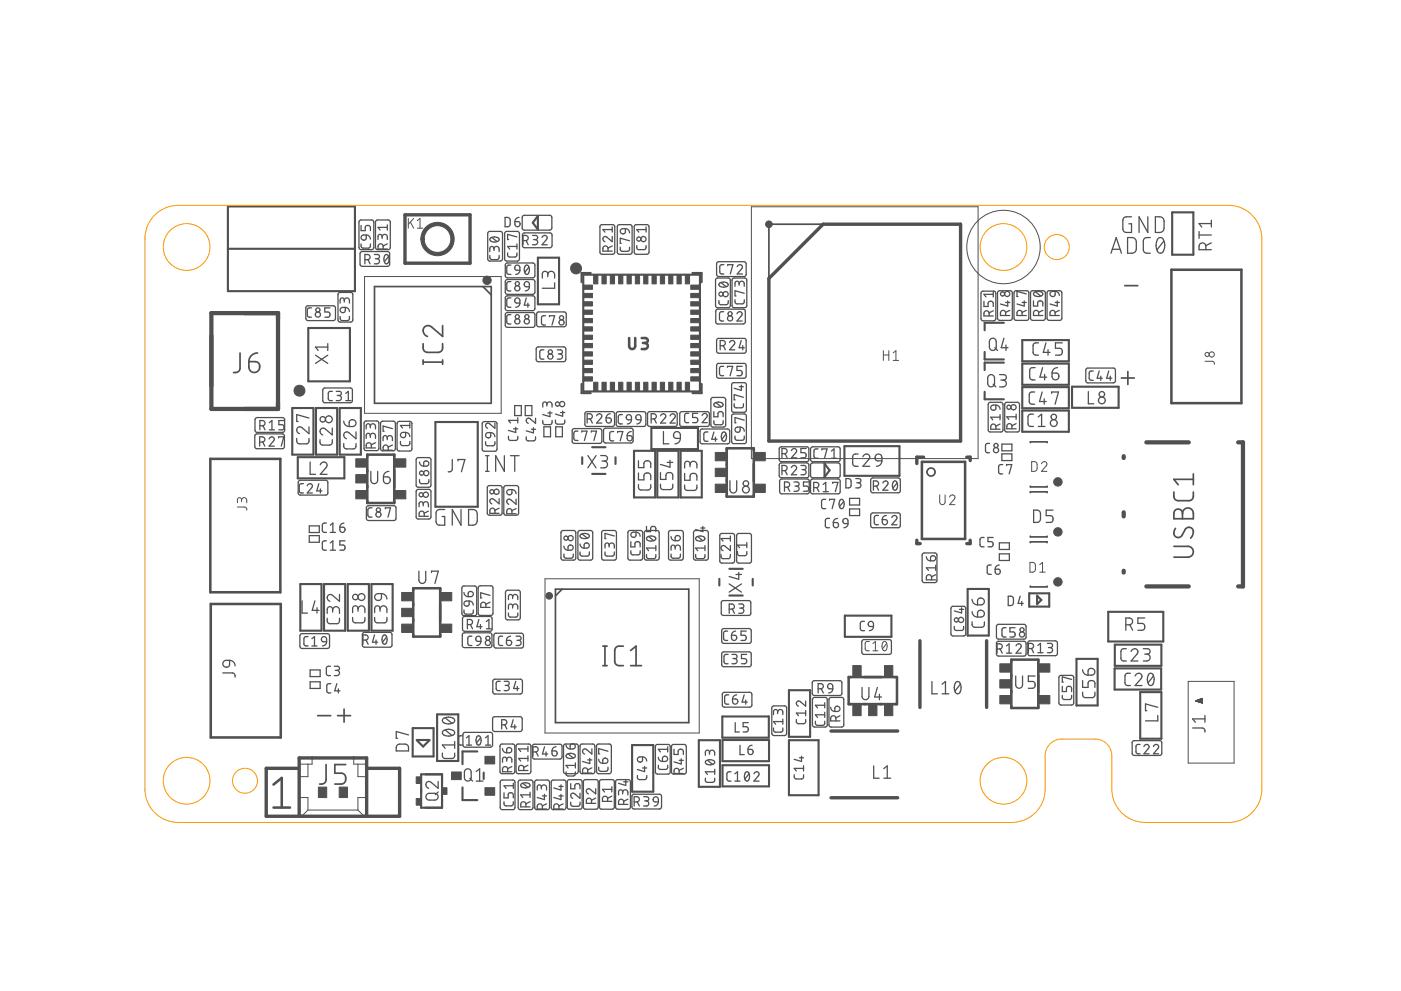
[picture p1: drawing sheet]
<svg xmlns="http://www.w3.org/2000/svg" width="420mm" height="297mm" viewBox="0 0 420 297" stroke-linecap="round" stroke-linejoin="round" font-family="sans-serif">
<g fill="none" stroke="#505050" stroke-width=".51">
<path d="M230.6 67.2h57.5v65h-57.5zM247 67.2l-16.4 16.4M112.3 85.9h35v35h-35zM132.7 97.6v3.2l-3.2-2.7a1.6 1.6 0 0 0-2.5 .5 1.6 1.6 0 0 0 1.2 2.2M144.8 85.9l2.5 2.5M337.3 85.6h3.9M72 105.8v4.5a1.47 1.47 0 0 1-2 1.4M74.6 108.4h2a1.63 1.63 0 0 1 1.3 1.8 1.63 1.63 0 0 1-1.7 1.4 1.63 1.63 0 0 1-1.6-1.6zM77.2 105.8a2.58 2.58 0 0 0-2.6 2.6M126.9 103l.1 1.9 .4 .4 .8 .3 3.8-.1 .7-.9v-1.6M126.9 108.5h5.8M126.9 107.9v1.3"/>
<path d="M132.7 107.9v1.3M336.3 113.3h3.9M338.2 111.4v3.9M309 132.7v-.3h5v.3M309 145.7v.2h5v-.2M309 147.7v-.3h5v.3M352 147.5a2.54 2.54 0 0 0 .3 2.1l1 .5h3.3l1-.5a2.62 2.62 0 0 0 .3-2.1M352.4 153a1.29 1.29 0 0 1 1.4-.3 1.29 1.29 0 0 1 .8 1.2 1.63 1.63 0 0 1 1.7-1.7 1.63 1.63 0 0 1 1.6 1.7v1.6h-5.9v-1.6zM352.5 158.4a1.5 1.5 0 0 0-.4 1.9 1.5 1.5 0 0 0 1.8 .7l.6-.5 1-1.8a1.37 1.37 0 0 1 1.8-.4 1.37 1.37 0 0 1 .4 1.9l-.6 1.1M354.6 153.9v1.6M357.9 142v3.3M357.9 143.7h-5.9l1.3 1.6"/>
<path d="M166.6 176.6h40v40h-40zM168.6 176.6l-2 2M309 160.7v.2h5v-.2M309 162.6v-.2h5v.2M309 175.7v.2h5v-.2M352 163.8h4.3a1.62 1.62 0 0 1 1.6 1.6 1.62 1.62 0 0 1-1.6 1.6h-4.3M180.8 199.5h1.3M180.8 193.7h1.3M181.4 193.7v5.8M186.9 193.7a2.43 2.43 0 0 0-2.1 .3l-.4 1v3.5l.4 .7a2.5 2.5 0 0 0 2.1 .3M189.1 199.5h3.3M189.1 195l1.7-1.3v5.8"/>
<path d="M95.3 214.5h3.9M101.2 214.5h3.9M103.2 212.6v3.9M97.8 229.2v4.5a1.47 1.47 0 0 1-2 1.3M103.7 229.2h-3.3v2.6h2a1.66 1.66 0 0 1 1.3 1.6 1.66 1.66 0 0 1-1.3 1.6h-2"/>
<circle cx="279.2" cy="141.5" r="1.21"/>
</g>
<g fill="none" stroke="#505050" stroke-width=".3">
<path d="M122.4 65.5v2.9M123.1 66.6l1 1.8M124.1 65.5l-1.7 1.7M125.2 66.1l.8-.6v2.9M125.2 68.4h1.6M225.3 62h68v75.5h-68zM109.3 82.9h41v41h-41zM264.9 105.1v2.9M264.9 106.4h1.7M266.6 105.1v2.9M267.9 105.7l.8-.6v2.9M267.9 108h1.6"/>
<path d="M361.4 108.3h2.3l.5 .4v.5M309.4 138.4h1l.5 .4 .1 1.9-.6 .5-1 .1zM312.3 139a.8 .8 0 0 1 1.2-.6 .8 .8 0 0 1 .2 1.3l-1.4 1.6h1.7M71.2 152h2.4l.4 .4v.5M72.4 149.9a.78 .78 0 0 1 .8-.7 .78 .78 0 0 1 .8 .7v.8M72.4 150.4v-.6a.61 .61 0 0 0-.6-.6 .61 .61 0 0 0-.6 .6v.9M281.8 148.3v2.2a.81 .81 0 0 0 .8 .8 .81 .81 0 0 0 .8-.8v-2.2M284.8 149a.8 .8 0 0 1 1.1-.6 .8 .8 0 0 1 .3 1.2l-1.4 1.7h1.6M163.4 173.5h46.3v46.2h-46.3zM308.9 168.6h1l.5 .4 .1 1.9-.6 .6h-1zM311.8 171.5h1.7M311.8 169.2l.9-.6v2.9"/>
<path d="M260.7 192.3l-1 .1-.2 .5 .1 1.9 1.1 .3M261.8 195.1h1.5M261.8 192.9l.7-.6v2.8M264.8 192.5a.74 .74 0 0 1 1-.1 .74 .74 0 0 1 .2 .9 1.19 1.19 0 0 1-.9 1.8 1.95 1.95 0 0 1-.3-2.6zM265.9 192.9l-1.2 1.6M356.3 204.2h13.8v24.5h-13.8zM358.5 210.1l2.1 .6M358.6 210.1h2M358.7 210h1.9M358.9 210.2h1.7M358.9 210h1.7M359.1 209.9h1.5"/>
<path d="M359.1 210.3h1.5M359.3 209.8h1.3M359.4 210.4h1.2M359.5 209.7h1.1M359.6 210.4h1M359.7 209.7h.9M359.8 210.5h.8M359.9 209.6h.7M360.1 210.6h.5M360.1 209.5h.5M360.3 210.7h.3M360.4 209.4h.2"/>
<path d="M360.5 209.4h.1M360.6 209.3l-2.1 .8M360.6 209.3v1.4M360.6 210.7v.1M89.9 239.1h2.5v3.7M92.4 229v3.8h-2.5M93.6 227.2v1.8h-3.7M106.1 227.2v1.8h3.8M107.3 229v3.8h2.6M109.9 239.1h-2.6v3.7M92.4 242.8h14.9M92.4 242.8l-1.9 1.9"/>
<path d="M107.3 242.8l1.9 1.9"/>
<circle cx="300.9" cy="74" r="11"/>
<circle cx="362" cy="106.2" r=".63"/>
<circle cx="363.4" cy="106.2" r=".77"/>
</g>
<g fill="none" stroke="#505050" stroke-width=".38">
<path d="M107.8 66.2l.5-.3h3.2l.6 .5v7.8l-.3 .5-3.5 .1-.6-.4zM108.2 75.5l8.2-.1 .5 .6-.1 3.4-.6 .4-8-.1-.2-.5v-3.2zM108.3 73.1v.9l.6 .4 1.9-.1 .3-.3v-.9M108.3 67.6v1.5h1.2v-.9a.79 .79 0 0 1 .8-.6 .79 .79 0 0 1 .8 .6v.9M108.5 70.7l.3-.2 1-.1v1a.78 .78 0 0 1-1.1 .5 .78 .78 0 0 1-.2-1.2zM109.4 77.8h.8a.77 .77 0 0 0 .8-.7 .77 .77 0 0 0-.8-.8h-.8v2.8M109.8 70.4l.8 .3 .5 1M110.4 77.8l.6 1.3M112.3 76.3h.9a.62 .62 0 0 1 .6 .6 .62 .62 0 0 1-.6 .6h-.6M112.7 66.2l.5-.3h3.2l.6 .5 .1 7.8-.3 .5-3.6 .1-.6-.4zM113 77.5a.77 .77 0 0 1 .8 .8 .77 .77 0 0 1-.8 .8h-.7M114.6 71a.77 .77 0 0 1 .8-.8 .77 .77 0 0 1 .8 .8v.8"/>
<path d="M114.6 71.5v-.6a.62 .62 0 0 0-.6-.6 .62 .62 0 0 0-.6 .6v.9M114.9 74.6v-.7a.77 .77 0 0 0-.8-.8 .77 .77 0 0 0-.7 .8v.7h2.8M115.4 76.5a.74 .74 0 0 1 1-.1 .74 .74 0 0 1 .2 .9 1.23 1.23 0 0 1-.9 1.8 1.99 1.99 0 0 1-.3-2.6zM116.2 73.1l-1.3 .6M116.2 67.4v1.5M116.2 68.2h-2.8l.6 .7M116.5 76.9l-1.2 1.5M146.4 69.6l.5-.2h3.2l.5 .2 .1 8-.4 .6-3.4 .1-.6-.5zM146.9 76.6v.8l.6 .4 1.9-.1 .3-1.1M147 71.4a1.8 1.8 0 0 1 2.7 .4 1.64 1.64 0 0 1-2.8 0zM147.5 71.2l1.6 1.2M148.1 74.6a.77 .77 0 0 1 .8-.7 .77 .77 0 0 1 .8 .7v.8"/>
<path d="M148.1 75.1v-.6a.62 .62 0 0 0-.6-.6 .62 .62 0 0 0-.6 .6v.9M151.5 69.6l.5-.2h3.2l.5 .2 .1 8-.5 .6-3.3 .1-.6-.5zM151.5 65.2h.9l.6 .5v1.7l-.5 .5-1 .1zM151.7 79.1l.5-.3h7.8l.4 .7v3.3l-.6 .5-7.8-.1-.5-.6zM152.2 75.8l.1 .8 .5 .4 2-.1 .2-1.1M153.2 79.5h-.8l-.4 .6 .1 1.9 1.1 .3M154.4 66.4h.9a.78 .78 0 0 1 .7 .9 .78 .78 0 0 1-.9 .7 .78 .78 0 0 1-.7-.8zM154.6 79.7a.77 .77 0 0 1 .9-.2 .77 .77 0 0 1 .4 .7v.8h-.9a.75 .75 0 0 1-.7-.6 .75 .75 0 0 1 .3-.7zM155 73.1v1.6M155 71l-2.8-.7v1.5h.3M155 73.9h-2.8l.6 .8M155.7 65.2l-.8 .2-.5 1"/>
<path d="M156.7 64.8l.5-.3 7.9 .1 .4 .6v3.3l-.6 .5-7.8-.1-.5-.6zM156.8 70.1l.5-.3h7.8l.5 .6-.1 3.4-.6 .5-7.8-.1-.4-.6zM156.9 72.1h.7a.77 .77 0 0 0 .8-.8 .77 .77 0 0 0-.8-.7h-.7v2.8M157.5 79.7a.74 .74 0 0 1 1-.1 .74 .74 0 0 1 .2 .9 1.23 1.23 0 0 1-.9 1.7 1.99 1.99 0 0 1-.3-2.5zM157.8 72.1l.6 1.3M159.7 70.6h.9a.62 .62 0 0 1 .6 .6 .62 .62 0 0 1-.6 .6h-.6M160.5 71.8a.77 .77 0 0 1 .8 .8 .77 .77 0 0 1-.8 .8h-.8M162.6 71.2a.76 .76 0 0 1 1-.6 .76 .76 0 0 1 .3 1.2l-1.3 1.6h1.5M180 67.6l.6-.3h3.1l.5 .3 .2 8-.5 .6h-3.3l-.7-.4zM182.4 75.3v-.8a.77 .77 0 0 0-.8-.8 .77 .77 0 0 0-.8 .8v.8h2.8M183.6 70.9v1.5l-1.6-1.3a.77 .77 0 0 0-1.2 .2 .77 .77 0 0 0 .6 1.1M183.6 73.7l-1.2 .6"/>
<path d="M183.6 68v1.6M183.6 68.8h-2.8l.6 .8M185.2 67.6l.6-.3h3.1l.5 .3 .2 8-.5 .6h-3.3l-.7-.4zM186 74.1l.1 1 .5 .2 2-.1 .2-1.1M186.2 68.8l.4-.2 1-.1v1a.78 .78 0 0 1-1.1 .5 .78 .78 0 0 1-.3-1.2zM187.6 68.5l.7 .3 .5 1M188.8 72.2l-2.8-.8v1.5h.3M190.3 67.6l.5-.3h3.2l.5 .3 .1 8-.4 .6h-3.4l-.6-.4zM191 73.6l.1 1 .5 .2 1.9-.1 .3-1.1M193.8 68.8h-2.8l.6 .8M193.8 68v1.6M215 78.7l.5-.3 7.9 .1 .4 .6v3.3l-.7 .5-7.8-.1-.4-.5z"/>
<path d="M217.1 79.3l-.8 .1-.4 .5 .1 2 1.1 .2M218.2 79.6v-.3h1.6l-.8 2.8M221.1 79.9a.77 .77 0 0 1 1.1-.5 .77 .77 0 0 1 .2 1.2l-1.3 1.5h1.6M333.2 75.9l1.6-4.7 1.5 4.7M333.6 74.7h2.3M338.2 71.2a2.56 2.56 0 0 1 2.1 .3l.5 1-.1 2.4-.4 .7a2.64 2.64 0 0 1-2.1 .3zM339.3 65h-1.8l-.6 .5-.2 3.1 .6 .9 2 .2v-2.6h-.7M344.2 65v4.7l-2.6-4.7v4.7M345 71.2l-1.6 .1-.5 .9 .1 3.2 .7 .5h1.3M346.5 65a2.54 2.54 0 0 1 2.1 .3l.5 1v2.4l-.5 .7a2.62 2.62 0 0 1-2.1 .3zM347.3 71.5a1.05 1.05 0 0 1 1.2-.2 1.05 1.05 0 0 1 .6 1 3 3 0 0 1-.9 3.6 1.28 1.28 0 0 1-1.4-1.5 3.7 3.7 0 0 1 .5-2.9zM349.1 72.2l-2.1 2.7"/>
<path d="M359.6 70.4h3.7M359.6 69.4v2.1M361.6 74.8a1.86 1.86 0 0 0-.3-1.8 1.03 1.03 0 0 0-1.1-.1 1.03 1.03 0 0 0-.6 .9v1h3.7M363.3 72.8l-1.7 .8M363.3 67h-3.7l.8 1.1M363.3 66v2.1M91.8 91.9l.6-.2h7.8l.4 .4v3.6l-.6 .4h-7.8l-.5-.6zM93.4 92.3h-.8l-.4 .6 .1 1.9 1.1 .3M99 92.3h-1.6v1.2h.9a.8 .8 0 0 1 .7 .8 .8 .8 0 0 1-.7 .8h-.9M101.6 87.8l3.6-.1 .6 .4v7.8l-.4 .6h-3.4l-.6-.4v-7.8zM102 94.8l.1 1 .5 .3 1.9-.1 .3-.3v-.9M102.2 92.4l.4-.2 .9-.1v1a.78 .78 0 0 1-1.1 .5 .78 .78 0 0 1-.2-1.2z"/>
<path d="M103.3 90.1a.77 .77 0 0 1 .7-.8 .77 .77 0 0 1 .8 .8v.7M103.3 90.5v-.6a.62 .62 0 0 0-.7-.6 .62 .62 0 0 0-.6 .6v.9M103.5 92.1l.8 .3 .5 1M151.7 84l.5-.2h7.8l.4 .6v3.4l-.6 .4h-7.8l-.5-.6zM151.8 93.8l8.2-.1 .4 .6v3.4l-.6 .4-8-.1-.3-.5v-3.2zM151.8 88.8l8.2-.1 .4 .6v3.4l-.6 .4-8-.1-.3-.5v-3.2zM153.2 94.3h-.8l-.4 .6 .1 2 1.1 .2M153.2 84.4h-.8l-.4 .6 .1 2 1.1 .2M153.2 89.3h-.8l-.4 .6 .1 1.9 1.1 .3M154.6 89.5a.77 .77 0 0 1 .9-.1 .77 .77 0 0 1 .4 .7v.7h-.9a.75 .75 0 0 1-.7-.5 .75 .75 0 0 1 .3-.8zM155.9 81l-.5 1-.7 .3M155.9 90.8l-.5 1-.7 .3"/>
<path d="M157.5 84.6a.77 .77 0 0 1 .8-.1 .77 .77 0 0 1 .5 .7v.8h-1a.75 .75 0 0 1-.6-.6 .75 .75 0 0 1 .3-.8zM157.8 89.3l-.6 2.2h1.6M158.3 90.8v1.3M158.6 80.1l-1.2 1.5M158.8 86l-.5 .9-.8 .3M161.2 93.6l8.2-.1 .4 .6v3.4l-.6 .4-8-.1-.3-.5v-3.2zM163.6 94.6l-1 .1-.2 .5 .1 2 1.1 .2M164.3 82.3a1.03 1.03 0 0 1 1-1 1.03 1.03 0 0 1 1 1v1.1M164.3 83v-.9a.81 .81 0 0 0-.8-.8 .81 .81 0 0 0-.9 .8v1.3M164.8 94.9v-.3h1.5l-.8 2.8M166.3 84.8v1.6h-3.7M214.7 83.6l.5-.3h3.2l.5 .3 .1 8-.4 .6h-3.4l-.6-.4z"/>
<path d="M214.8 92.9l.5-.2h7.8l.4 .4v3.6l-.6 .4h-7.8l-.4-.6zM215.6 90.1v.8l.6 .4h1.8l.4-.4v-.8M215.8 84.9a1.82 1.82 0 0 1 2.6 .4 1.64 1.64 0 0 1-2.8 0zM216.2 84.7l1.6 1.2M217 93.4l-.8 .1-.4 .5 .1 2 1.1 .2M219.6 83.6l.6-.3h3.1l.6 .3 .1 8-.5 .6h-3.3l-.6-.4zM220.4 89.8l.1 .9 .5 .4h1.8l.4-.4v-.9M221 94a.76 .76 0 0 1 1.1-.6 .76 .76 0 0 1 .2 1.3l-1.3 1.5h1.6M221.7 85a.77 .77 0 0 1 .7-.7 .77 .77 0 0 1 .8 .7v.8M221.7 85.5v-.6a.61 .61 0 0 0-.7-.6 .61 .61 0 0 0-.6 .6v.9M223.2 87.9l-2.8-.8v1.6h.3M294.4 87.4l3.6-.1 .6 .4v7.8l-.4 .6-3.4 .1-.6-.5v-7.8z"/>
<path d="M295.1 90.3v1.6h1.2v-1a.79 .79 0 0 1 .8-.6 .79 .79 0 0 1 .8 .6v1M296.6 94.7v-.8a.77 .77 0 0 0-.7-.8 .77 .77 0 0 0-.8 .8v.8h2.8M297.9 88.2h-2.8l.6 .8M297.9 93.2l-1.3 .6M297.9 87.5v1.5M299.4 87.2l3.6-.1 .6 .5v7.8l-.5 .6h-3.3l-.6-.4-.1-7.8zM301.6 94.6v-.8a.77 .77 0 0 0-.8-.8 .77 .77 0 0 0-.8 .8v.8h2.8M301.6 90.7h1.2M302.2 90.2v1.5l-2.2-.6M302.8 93l-1.2 .6M304.4 87.2l3.5-.1 .6 .5v7.8l-.4 .6h-3.4l-.6-.4v-7.8zM306.5 94.6v-.8a.77 .77 0 0 0-.7-.8 .77 .77 0 0 0-.8 .8v.8h2.8"/>
<path d="M306.5 90.7h1.3M307.2 90.2v1.5l-2.2-.6M307.8 88.1l-2.8-.8v1.6h.3M307.8 93l-1.3 .6M309.3 87.2l3.6-.1 .6 .5v7.8l-.4 .6h-3.4l-.6-.4v-7.8zM309.9 90.2v1.5h1.3v-.9a.79 .79 0 0 1 .8-.6 .79 .79 0 0 1 .7 .6v.9M310 87.8a1.78 1.78 0 0 1 2.7 .3 1.64 1.64 0 0 1-2.8 0zM310.6 87.5l1.5 1.2M311.5 94.6v-.8a.77 .77 0 0 0-.8-.8 .77 .77 0 0 0-.8 .8v.8h2.8M312.7 93l-1.2 .6M314.3 87.2l3.5-.1 .6 .5 .1 7.8-.5 .6h-3.4l-.6-.4v-7.8zM315.1 87.6l.3-.2 1-.1v1a.78 .78 0 0 1-1.1 .5 .78 .78 0 0 1-.2-1.2z"/>
<path d="M316.4 94.6v-.8a.77 .77 0 0 0-.7-.8 .77 .77 0 0 0-.8 .8v.8h2.8M316.4 87.3l.8 .3 .5 1M316.4 90.7h1.3M317.1 90.2v1.5l-2.2-.6M317.7 93l-1.3 .6M94.6 106.5l3.7 2.4M96.9 116.5l.5-.2h7.8l.5 .4v3.6l-.6 .4h-7.9l-.4-.6zM98.3 103v2.1M98.3 106.5l-3.7 2.4M98.3 104h-3.7l.8 1.1M99.7 117.3h-.8l-.5 .6 .2 1.9 .3 .3h.8M100.8 117.3h1a.61 .61 0 0 1 .6 .6 .61 .61 0 0 1-.6 .6h-.7"/>
<path d="M101.6 118.5a.77 .77 0 0 1 .8 .8 .77 .77 0 0 1-.8 .8h-.8M103.7 117.9l.8-.6v2.8M161.1 104.1l8.1-.1 .5 .6v3.4l-.6 .4-8-.1-.3-.5v-3.2zM163.1 104.9h-.8l-.4 .6 .1 1.9 .3 .2 .8 .1M167.1 104.9h1a.61 .61 0 0 1 .6 .6 .61 .61 0 0 1-.6 .6h-.7M167.9 106.1a.78 .78 0 0 1 .8 .8 .78 .78 0 0 1-.8 .8h-.8M213.3 119.4l.5-.3h3.2l.6 .5v7.8l-.4 .6h-3.6l-.4-.4zM215 101.7l.5-.3 7.9 .1 .4 .4v3.5l-.7 .5-7.8-.1-.4-.6zM215 109.2l.5-.3h7.9l.4 .4v3.6l-.7 .5-7.8-.1-.4-.6zM216 103.6h.7a.77 .77 0 0 0 .8-.8 .77 .77 0 0 0-.8-.7h-.7v2.8M216.9 103.6l.6 1.3M217 109.8h-.8l-.4 .6 .1 1.9 .3 .3h.8"/>
<path d="M218.2 110.1v-.3h1.5l-.8 2.8M218.8 102.7a.77 .77 0 0 1 1.1-.6 .77 .77 0 0 1 .2 1.2l-1.3 1.6h1.6M219.5 115l.5-.3h3.2l.6 .4v7.8l-.4 .6h-3.6l-.4-.4zM221.7 115.9h1.2M222.3 102.1l-.6 2.1h1.5M222.3 115.4v1.6l-2.1-.6M222.6 109.8h-1.6v1.2h1a.8 .8 0 0 1 .6 .8 .8 .8 0 0 1-.6 .8h-1M222.8 103.6v1.3M222.9 119.1l-2.7-.8v1.5h.3M296.6 112.5a1.02 1.02 0 0 1 1.1-.1 1.02 1.02 0 0 1 .6 .9v1.6a1.03 1.03 0 0 1-1.1 1.1 1.03 1.03 0 0 1-1-1.1v-1.6zM297.1 101.6a1.02 1.02 0 0 1 1.1-.1 1.02 1.02 0 0 1 .6 .9v1.6a1.03 1.03 0 0 1-1.1 1 1.03 1.03 0 0 1-1-1v-1.6zM297.8 115.1l.9 .9"/>
<path d="M298.3 104.2l.9 .9M299.8 112.3h1.2a.81 .81 0 0 1 .8 .8 .81 .81 0 0 1-.8 .8h-.8M300.8 113.9a1.03 1.03 0 0 1 1 1 1.03 1.03 0 0 1-1 1.1h-1M301.1 101.4l-.8 2.8h2M301.7 103.4v1.7M310.3 117.5h-1.1l-.4 .3-.1 .5 .1 2.5 .5 .3 1 .1M310.4 110.2h-1l-.5 .3-.1 .5 .1 2.5 .5 .3 1 .1M311.4 102.8l-1.2 .1-.4 .7 .1 2.4 .5 .4h1M312.5 117.5l-.8 2.9h2.1M312.7 110.2l-.8 2.9h2M313.2 119.5v1.7M313.3 112.2v1.7"/>
<path d="M313.7 102.8l-.8 2.8h2M314.3 104.8v1.6M315.4 117.9v-.4h2l-1 3.7M315.5 111.8h1.2a1.03 1.03 0 0 1 .9 1.2 1.03 1.03 0 0 1-1.1 .9 1.03 1.03 0 0 1-1-1.1zM317.2 110.2l-1.1 .3-.4 .6-.2 .7M318.6 102.8h-2.1v1.6h1.3a1.05 1.05 0 0 1 .8 1 1.05 1.05 0 0 1-.8 1h-1.3M325.9 110.4h8.4l.2 .6v3.3l-.6 .5-8-.2-.3-.5v-3.1zM326.4 117.4v3.6h1.6M327.9 111.2l-1 .1-.3 .5 .1 1.9 .4 .3h.8M329.6 111.2l-.6 2.2h1.6M330.1 112.8v1.2M332.5 111.2l-.6 2.2h1.5"/>
<path d="M333 112.8v1.2M76.5 130.3l.5-.3 7.9 .1 .4 .6v3.4l-.6 .4h-7.8l-.5-.6zM76.6 125.4l.5-.2h7.8l.5 .6-.1 3.4-.6 .4h-7.8l-.4-.6zM77.9 132.5h.8a.78 .78 0 0 0 .7-.8 .78 .78 0 0 0-.7-.8h-.8v2.8M77.9 127.6h.8a.78 .78 0 0 0 .8-.8 .78 .78 0 0 0-.8-.8h-.8v2.8M78.8 132.5l.6 1.2M78.9 127.6l.6 1.2M80.7 131.6a.76 .76 0 0 1 1.1-.6 .76 .76 0 0 1 .2 1.2l-1.3 1.5h1.6M80.8 126.7l.8-.7v2.8M80.8 128.8h1.5M83.6 131.3v-.4h1.5l-.8 2.8M85.2 126h-1.6v1.3h1a.79 .79 0 0 1 .6 .8 .79 .79 0 0 1-.6 .7h-1"/>
<path d="M89 131.4v1.1l.3 .4 .5 .1 2.5-.1 .3-.5 .1-1M92.7 127.9v2.1l-2.1-1.8a1.01 1.01 0 0 0-1.6 .3 1.01 1.01 0 0 0 .8 1.5M92.7 125.3l-3.7-1v2h.4M93 138.5v3.7h1.6M96 131.8v1.1l.3 .4 .5 .1 2.5-.1 .3-.5 .1-1M96.1 139.3a1.01 1.01 0 0 1 1.4-.8 1.01 1.01 0 0 1 .3 1.6l-1.7 2.1h2M99.7 128.3v2.1l-2.1-1.8a1.01 1.01 0 0 0-1.6 .3 1.01 1.01 0 0 0 .8 1.5M103.1 132.9l.1 1.3 .7 .4 2.5-.1 .3-.5 .1-1.1M103.1 126.2l.2 .7 .4 .6 1 .3M103.7 120.1h1.5M105 126a1.05 1.05 0 0 1 1.6 .4 1.05 1.05 0 0 1-.9 1.4h-1v-1.2zM106.8 129.5v2l-2.1-1.7a1.01 1.01 0 0 0-1.6 .3 1.01 1.01 0 0 0 .8 1.4"/>
<path d="M109.4 126.3l3.6-.1 .6 .4v7.8l-.4 .6-3.4 .1-.6-.5v-7.8zM111.1 130.6a.77 .77 0 0 1 .7-.7 .77 .77 0 0 1 .8 .7v.8M111.1 131.1v-.6a.62 .62 0 0 0-.7-.6 .62 .62 0 0 0-.6 .6v.9M111.1 127.8a.77 .77 0 0 1 .7-.8 .77 .77 0 0 1 .8 .8v.8M111.1 128.2v-.6a.62 .62 0 0 0-.7-.6 .62 .62 0 0 0-.6 .6v1M111.4 134.3v-.8a.77 .77 0 0 0-.8-.8 .77 .77 0 0 0-.8 .8v.8h2.8M112.6 132.7l-1.2 .6M114.4 126.4l3.5-.2 .7 .5v7.8l-.5 .6h-3.3l-.6-.4-.1-7.8zM116.1 131.3a.77 .77 0 0 1 .8-.7 .77 .77 0 0 1 .8 .7v.8M116.1 131.8v-.6a.62 .62 0 0 0-.6-.6 .62 .62 0 0 0-.6 .6v.9M116.4 134.9v-.7a.77 .77 0 0 0-.7-.8 .77 .77 0 0 0-.8 .8v.7h2.8M117.7 128.5l-2.8-.8v1.5h.3"/>
<path d="M117.7 133.4l-1.3 .6M119.3 126.4l3.6-.1 .6 .4v7.9l-.4 .6h-3.4l-.6-.4v-7.9zM120.1 132.3v.8l.6 .5 1.9-.2 .3-.3v-.8M120.3 129.9l.3-.3h1v.9a.78 .78 0 0 1-1.1 .6 .78 .78 0 0 1-.2-1.2zM121.6 129.6l.8 .3 .5 1M122.9 126.7v1.6M122.9 127.5h-2.8l.6 .8M125.1 137.3l3.5-.1 .6 .4v7.8l-.4 .6h-3.4l-.6-.4v-7.8zM125.8 138.5l.5 1 .8 .2M127.2 138.4a.79 .79 0 0 1 1.3 .2 .79 .79 0 0 1-.7 1.1h-.7zM135.6 137.7v3.1l-.4 .5-.8 .1M137.4 138.2v-.5h2l-1 3.7"/>
<path d="M144.9 126.5l3.5-.1 .6 .4 .1 7.8-.5 .6-3.4 .1-.6-.5v-7.8zM145.6 132.4l.1 1 .5 .2 2-.1 .2-1.1M145.6 136.6h1.1M145.8 129.9l.4-.2h1v.9a.78 .78 0 0 1-1.1 .5 .78 .78 0 0 1-.3-1.2zM146.2 136.6v4.7M147.2 129.7l.8 .2 .4 1M148.4 126.8v1.6l-1.5-1.4a.78 .78 0 0 0-1.3 .3 .78 .78 0 0 0 .6 1.1M151.3 136.6v4.7l-2.6-4.7v4.7M152.5 130.8v.8l.6 .4 1.9-.1 .3-1.1M153.1 136.6h2.6M154 128.5h1.3M154.3 121.6h2v3h-2z"/>
<path d="M154.4 136.6v4.7M154.7 128.1v1.5l-2.2-.6M155.3 125.2v1.6M155.3 126h-2.8l.6 .8M157.5 121.6h2v3h-2zM157.8 130.9v.8l.6 .4 2-.1 .2-1.1M159.4 128.7h1.2M160 128.2v1.6l-2.2-.7M160.6 125.3v1.6l-1.6-1.3a.76 .76 0 0 0-1.2 .2 .76 .76 0 0 0 .6 1.1M162.8 126l.1 1 .5 .3 1.9-.2 .3-1.1M163.1 127.9h2v3h-2zM164 121.2a.78 .78 0 0 1 .8-.7 .78 .78 0 0 1 .8 .7v.8"/>
<path d="M164 121.7v-.6a.61 .61 0 0 0-.6-.6 .61 .61 0 0 0-.6 .6v.9M164.3 123.8h1.3M164.9 123.3v1.6l-2.1-.7M166.6 125.9l.1 1 .5 .2 1.9-.1 .3-1.1M166.7 127.9h2v3h-2zM168.1 123.7h1.3M168.7 123.2v1.6l-2.1-.7M171.7 128.7l.5-.2h7.8l.5 .6-.1 3.4-.5 .4h-7.9l-.4-.6zM173.3 129.2l-.9 .1-.3 .6 .1 1.9 .3 .2h.8M174.5 129.5v-.3h1.5l-.7 2.8M175.5 123.7l.5-.3h7.9l.4 .6v3.4l-.6 .4h-7.9l-.4-.6zM176.1 125.6h.8a.78 .78 0 0 0 .7-.8 .78 .78 0 0 0-.7-.8h-.8v2.8"/>
<path d="M176.3 136.5l2.5 3.7M177 125.6l.7 1.2M177.3 129.5v-.3h1.6l-.8 2.8M178.8 136.5l-2.5 3.7M178.9 124.7a.77 .77 0 0 1 1.1-.6 .77 .77 0 0 1 .3 1.2l-1.4 1.5h1.6M180.1 136.5h1.3a.83 .83 0 0 1 .8 .9 .83 .83 0 0 1-.8 .8h-.8M181.2 138.2a1.02 1.02 0 0 1 1 1 1.02 1.02 0 0 1-1 1h-1.1M181.3 128.5l8.1-.1 .5 .6-.1 3.4-.5 .4h-7.9l-.4-.7v-3.1zM181.8 125.3h.9a.79 .79 0 0 1 .6 .8 .79 .79 0 0 1-.8 .7 .79 .79 0 0 1-.7-.8zM183 124l-.8 .3-.4 1M184.1 129.3l-1 .2-.3 .5 .1 1.9 .4 .2h.8M184.9 123.7l.5-.3h7.9l.4 .6v3.4l-.6 .4h-7.9l-.4-.6z"/>
<path d="M185.2 129.7v-.4h1.6l-.8 2.8M186.7 124.3l-1 .1-.3 .5 .1 1.9 .4 .2 .8 .1M188.1 130.6h.9a.78 .78 0 0 1 .6 .9 .78 .78 0 0 1-.8 .6 .78 .78 0 0 1-.7-.7zM188.1 124.5a.79 .79 0 0 1 .8-.1 .79 .79 0 0 1 .5 .7v.7h-1a.77 .77 0 0 1-.6-.5 .77 .77 0 0 1 .3-.8zM189.3 129.3l-1 .5-.2 .8M189.4 125.8l-.5 1-.8 .3M190.9 124.5a.79 .79 0 0 1 .9-.1 .79 .79 0 0 1 .4 .7v.7h-.9a.77 .77 0 0 1-.6-.5 .77 .77 0 0 1 .2-.8zM191.5 138.1v2.1h1.6v-1.3a1.05 1.05 0 0 1 1-.8 1.05 1.05 0 0 1 1.1 .8v1.3M192.2 125.8l-.4 1-.8 .3M194.3 123.7l.5-.3h7.8l.5 .6v3.4l-.6 .4h-7.9l-.4-.6zM195.3 125.6h.7a.78 .78 0 0 0 .8-.8 .78 .78 0 0 0-.8-.8h-.7v2.8M196.2 125.6l.6 1.2"/>
<path d="M198.1 124.7a.76 .76 0 0 1 1.1-.6 .76 .76 0 0 1 .2 1.2l-1.3 1.5h1.6M199 129.3v3.7h1.6M200.1 138.6h1.7M200.9 138v2l-2.8-.8M201 124.7a.76 .76 0 0 1 1.1-.6 .76 .76 0 0 1 .2 1.2l-1.3 1.5h1.5M202.4 129.6a1.03 1.03 0 0 1 1.1-.1 1.03 1.03 0 0 1 .5 .9v1h-1.2a1.01 1.01 0 0 1-.8-.7 1.01 1.01 0 0 1 .4-1.1zM204 123.7l.5-.3h7.8l.4 .6v3.4l-.6 .4h-7.8l-.4-.6zM204 131.4a1.63 1.63 0 0 1-1.6 1.6M206.5 123.9l-.9 .1-.3 .5 .1 1.9 .3 .3h.8M206.9 139.3a1.03 1.03 0 0 1 1.1-1.1 1.03 1.03 0 0 1 1 1.1v1M206.9 139.9v-.8a.81 .81 0 0 0-.8-.8 .81 .81 0 0 0-.8 .8v1.2M209.3 123.9h-1.6v1.2h.9a.79 .79 0 0 1 .7 .8 .79 .79 0 0 1-.7 .8h-.9"/>
<path d="M210.1 128.9l.5-.3h7.8l.4 .6v3.4l-.6 .4h-7.8l-.4-.6zM210.6 124.5a.76 .76 0 0 1 1-.6 .76 .76 0 0 1 .3 1.2l-1.3 1.6h1.5M212.3 129.5l-1 .1-.2 .5 .1 1.9 .3 .2 .8 .1M214.1 126.1v.8l.6 .4 1.9-.1 .2-.3 .1-.8M214.1 123.4v1.5h1.2v-.9a.8 .8 0 0 1 .8-.6 .8 .8 0 0 1 .8 .6v.9M214.1 129.5l-.6 2.2h1.5M214.3 120.8a1.8 1.8 0 0 1 2.6 .5 1.66 1.66 0 0 1-2.8 0zM214.6 131v1.3M214.7 120.7l1.5 1.2M216.6 129.7a.75 .75 0 0 1 1-.1 .75 .75 0 0 1 .2 .9 1.18 1.18 0 0 1-.9 1.7 1.94 1.94 0 0 1-.3-2.5zM217.7 130.1l-1.2 1.6M219.5 124.4l.5-.3h3.2l.6 .4v7.8l-.4 .6h-3.6l-.4-.4z"/>
<path d="M220.2 121l.1 1 .5 .2 1.9-.1 .2-.3v-.8M220.4 130.7l.1 1 .5 .3 1.9-.2 .3-.3v-.8M220.6 128.3l.4-.2 1-.1v.9a.78 .78 0 0 1-1.1 .6 .78 .78 0 0 1-.3-1.2zM222 128l.9 .5 .3 .8M223.2 125.9l-2.8-.7v1.5h.3M233.8 139l.5-.3 7.8 .1 .5 .6-.1 3.4-.6 .4h-7.8l-.4-.6zM233.8 134.2l.5-.3 7.8 .1 .5 .6-.1 3.3-.6 .5-7.8-.1-.4-.6zM234.5 136h.8a.78 .78 0 0 0 .8-.8 .78 .78 0 0 0-.8-.8h-.8v2.8M235.4 136l.7 1.2M237.3 135.1a.77 .77 0 0 1 1.1-.6 .77 .77 0 0 1 .3 1.2l-1.4 1.5h1.6M240.2 139.5h.9a.62 .62 0 0 1 .7 .6 .62 .62 0 0 1-.7 .7h-.6M241.8 134.4h-1.6v1.3h.9a.78 .78 0 0 1 .7 .8 .78 .78 0 0 1-.7 .7h-.9"/>
<path d="M243.2 139l.5-.3 7.8 .1 .5 .6-.1 3.4-.6 .4h-7.8l-.4-.6zM243.2 134.2l.5-.3 7.8 .1 .5 .6-.1 3.3-.6 .5-7.8-.1-.4-.6zM245.3 134.6l-1 .1-.2 .5v1.7l.4 .4 .8 .1M246.5 134.9v-.3h1.5l-.7 2.8M249.3 137.4h1.6M249.3 135.2l.8-.6v2.8M257.4 136.1h-1.1l-.4 .3-.2 .5 .1 2.5 .5 .3 1.1 .1M258.8 136.9a1.01 1.01 0 0 1 1.4-.8 1.01 1.01 0 0 1 .3 1.6l-1.7 2.1h2M262.8 136.3a1.03 1.03 0 0 1 1.1-.1 1.03 1.03 0 0 1 .6 .9v1h-1.3a1.01 1.01 0 0 1-.8-.7 1.01 1.01 0 0 1 .4-1.1zM264.5 138.1a1.59 1.59 0 0 1-1.7 1.7M296.6 120.7l3.6-.1 .6 .4v7.8l-.4 .7h-3.4l-.6-.4v-7.9zM296.8 132.9l-1 .1-.2 .5 .1 1.9 .3 .3h.8"/>
<path d="M297.3 121.7l.4-.2 1-.1v.9a.78 .78 0 0 1-1.1 .6 .78 .78 0 0 1-.3-1.2zM298.7 128.7v-.8a.77 .77 0 0 0-.8-.8 .77 .77 0 0 0-.8 .8v.8h2.8M298.7 121.4l.9 .5 .3 .8M299.9 127.1l-1.2 .6M299.9 125.1h-2.8l.6 .7M299.9 124.3v1.5M300.5 136h3v2h-3zM300.5 133.1h3v2h-3zM300.7 139.3l-1 .1-.2 .5 .1 1.9 .3 .2h.8M301.6 120.7l3.5-.1 .6 .4 .1 7.8-.5 .7h-3.4l-.6-.4v-7.9zM301.9 139.6v-.3h1.5l-.8 2.7M303.5 128.5v-.7a.77 .77 0 0 0-.8-.8 .77 .77 0 0 0-.8 .8v.7h2.8"/>
<path d="M304.7 127l-1.2 .6M304.7 124.9h-2.8l.7 .8M304.7 124.1v1.6M309.9 124.1l-1 .1-.5 .3-.1 .5 .1 2.4 .5 .4h1M311.4 127.8h2M311.4 125l1-.9v3.7M89.6 144.2l.5-.2h7.8l.4 .6v3.4l-.6 .4h-7.8l-.5-.6zM91 145l-1 .1-.3 .5 .2 1.9 .3 .2 .8 .1M92.1 145.6a.76 .76 0 0 1 1.1-.6 .76 .76 0 0 1 .3 1.2l-1.4 1.6h1.6M92.8 157.6h3v2h-3zM95.6 145l-.6 2.2h1.5M96.1 146.5v1.3"/>
<path d="M97.9 156.8l-1 .1-.2 .5 .1 1.9 .3 .3h.8M99.1 159.6h1.5M99.1 157.4l.7-.6v2.8M101.9 158h.9a.77 .77 0 0 1 .7 .9 .77 .77 0 0 1-.9 .7 .77 .77 0 0 1-.7-.8zM103.1 156.8l-.9 .4-.3 .8M110.1 151.7h8.4l.3 .5-.1 3.4-.6 .4h-7.8l-.4-.6v-3.2zM111.2 141.3v2.7a1.03 1.03 0 0 0 1 1 1.03 1.03 0 0 0 1.1-1v-2.7M111.6 152.2l-1 .1-.3 .5 .1 1.9 .3 .3h.9M115 142.9h1.2a1.03 1.03 0 0 1 .8 1.2 1.03 1.03 0 0 1-1 .9 1.03 1.03 0 0 1-1-1zM115.6 152.5v-.3h1.5l-.7 2.8M116.6 141.3l-.7 .2-.6 .4-.3 1M125.1 146.8l3.5-.1 .6 .4v7.8l-.4 .7h-3.4l-.6-.5v-7.8z"/>
<path d="M125.8 143.7v.8l.6 .5 2-.1 .2-.4v-.8M126.9 151.2a.77 .77 0 0 1 .8-.8 .77 .77 0 0 1 .8 .8v.7M126.9 151.6v-.6a.62 .62 0 0 0-.6-.6 .62 .62 0 0 0-.6 .6v.9M127.2 154.7v-.7a.77 .77 0 0 0-.7-.8 .77 .77 0 0 0-.8 .8v.7h2.8M128.5 153.2l-1.3 .6M133.4 152.7l-1.8 .1-.7 .4-.1 3.2 .5 .9 2.1 .1v-2.6h-.8M138.3 152.7v4.7l-2.7-4.7v4.7M140.5 152.7a2.62 2.62 0 0 1 2.1 .3l.5 1v2.4l-.5 .7a2.54 2.54 0 0 1-2.1 .3zM145.6 141.3h1.1M146.4 145.7l3.5-.2 .6 .5 .1 7.8-.5 .6h-3.3l-.6-.4-.1-7.8zM148.4 153.9v-.8a.77 .77 0 0 0-.7-.8 .77 .77 0 0 0-.8 .8v.8h2.8M149.7 149.5v1.5l-1.6-1.3a.77 .77 0 0 0-1.2 .2 .77 .77 0 0 0 .6 1.1"/>
<path d="M149.7 152.3l-1.3 .6M151.3 145.7l3.6-.2 .6 .5v7.8l-.4 .6h-3.4l-.6-.4v-7.8zM152.2 147l.3-.2 1-.1v1a.78 .78 0 0 1-1.1 .5 .78 .78 0 0 1-.2-1.2zM153.5 154v-.8a.77 .77 0 0 0-.8-.8 .77 .77 0 0 0-.7 .8v.8h2.8M153.5 146.7l.8 .3 .5 1M154.8 149.6v1.6l-1.6-1.4a.77 .77 0 0 0-1.2 .3 .77 .77 0 0 0 .6 1.1M154.8 152.4l-1.3 .7M168.5 159.1l3.5-.1 .6 .4 .1 7.9-.5 .6h-3.5l-.4-.5-.1-7.8zM173.4 159.3l.5-.3h3.2l.6 .4 .1 7.9-.5 .6h-3.4l-.5-.3zM180.5 159.3l.6-.3h3.1l.6 .4 .1 7.9-.5 .6h-3.3l-.6-.3zM188.6 159.1l3.5-.1 .6 .4v7.9l-.4 .6h-3.6l-.4-.5v-7.8zM189.4 159.8l.3-.3h1v.9a.78 .78 0 0 1-1.1 .6 .78 .78 0 0 1-.2-1.2z"/>
<path d="M190.7 159.5l.8 .3 .5 .9M191.5 145.2v1.1l.3 .4 .5 .2 2.4-.1 .4-.5 .1-1.1M191.5 141.8v2h1.6v-1.2a1.05 1.05 0 0 1 1-.8 1.05 1.05 0 0 1 1.1 .8v1.2M193.4 159.3l.5-.3h3.2l.6 .4v7.9l-.4 .6h-3.4l-.5-.3zM193.9 157.8v1.5h1.2v-.9a.8 .8 0 0 1 .8-.6 .8 .8 0 0 1 .8 .6v.9M198.1 145.1v1.1l.3 .4 .5 .1 2.4-.1 .4-.4 .1-1.1M198.1 141.6v2.1h1.6v-1.2a1.05 1.05 0 0 1 1-.9 1.05 1.05 0 0 1 1.1 .9v1.2M200.6 159.3l.5-.3h3.2l.6 .4v7.9l-.4 .6h-3.4l-.5-.3zM205.3 145.4v1.1l.8 .5 2.5-.1 .4-.5v-1M205.3 141.9v2.1h1.6v-1.3a1.05 1.05 0 0 1 1.1-.8 1.05 1.05 0 0 1 1 .8v1.3M208.1 159.3l.5-.3h3.2l.6 .4v7.9l-.4 .6h-3.4l-.5-.3zM210.2 158.3h1.2"/>
<path d="M210.8 157.8v1.5l-2.2-.6M218.9 144.1v2.6a1.02 1.02 0 0 0 1 1.1 1.02 1.02 0 0 0 1-1.1v-2.6M233.9 143.8l.5-.2h7.9l.4 .6v3.4l-.6 .4h-7.8l-.5-.6zM234.5 141.1h.8a.78 .78 0 0 0 .8-.8 .78 .78 0 0 0-.8-.8h-.8v2.8M235.3 146h.8a.78 .78 0 0 0 .7-.8 .78 .78 0 0 0-.7-.7h-.8v2.8M235.4 141.1l.7 1.2M236.2 146l.6 1.3M237.3 140.1a.77 .77 0 0 1 1.1-.5 .77 .77 0 0 1 .3 1.2l-1.4 1.5h1.6M238.1 144.5h.9a.62 .62 0 0 1 .6 .6 .62 .62 0 0 1-.6 .6h-.6M238.9 145.7a.77 .77 0 0 1 .8 .8 .77 .77 0 0 1-.8 .8h-.8M241 140.8a.77 .77 0 0 1 .8 .7 .77 .77 0 0 1-.8 .8h-.8M242.5 144.5h-1.5v1.2h.9a.79 .79 0 0 1 .6 .8 .79 .79 0 0 1-.6 .8h-.9"/>
<path d="M243.2 143.8l.5-.2h7.8l.5 .6-.1 3.4-.6 .4h-7.8l-.4-.6zM244 146.2h.8a.78 .78 0 0 0 .8-.8 .78 .78 0 0 0-.8-.8h-.8v2.8M245 146.2l.6 1.2M246.9 145.2l.7-.6v2.8M246.9 147.4h1.5M247.6 149.7l-1 .1-.2 .5v1.7l.4 .4 .8 .1M248.8 155.4l-1 .1-.3 .5v1.8l.4 .4h.9M248.8 150v-.3h1.5l-.7 2.8M249.7 144.9v-.3h1.6l-.8 2.8M249.9 156.6h.9a.78 .78 0 0 1 .7 .9 .78 .78 0 0 1-.8 .7 .78 .78 0 0 1-.8-.8zM251.2 155.4l-.8 .3-.5 .9M251.9 149.9a.75 .75 0 0 1 1-.1 .75 .75 0 0 1 .3 .9 1.2 1.2 0 0 1-1 1.7 1.97 1.97 0 0 1-.3-2.5z"/>
<path d="M253 150.3l-1.2 1.5M253 155.6a.77 .77 0 0 1 .9-.1 .77 .77 0 0 1 .4 .7v.8h-.9a.76 .76 0 0 1-.7-.6 .76 .76 0 0 1 .3-.8zM253.7 143.4l1.1 .2 .4 .4v1.7l-.5 .5h-1zM254.3 157l-.2 .7-1 .5M254.8 152.5h3v2h-3zM254.8 149.4h3v2h-3zM256.6 143.4h1a.62 .62 0 0 1 .6 .7 .62 .62 0 0 1-.6 .6h-.7M257.4 144.7a.77 .77 0 0 1 .8 .8 .77 .77 0 0 1-.8 .7h-.8M261.2 143.5l.5-.2h7.9l.4 .6v3.4l-.6 .4h-7.8l-.5-.6zM261.2 154l.5-.3 7.9 .1 .4 .6v3.3l-.6 .5h-7.8l-.5-.7zM261.9 145.7h.8a.78 .78 0 0 0 .8-.8 .78 .78 0 0 0-.8-.8h-.8v2.8M262.9 145.7l.6 1.2"/>
<path d="M263.4 154.5l-1 .1-.2 .5 .1 1.9 .3 .3h.8M264.6 155.7h.9a.78 .78 0 0 1 .6 .9 .78 .78 0 0 1-.8 .7 .78 .78 0 0 1-.7-.8zM264.8 144.8a.76 .76 0 0 1 1-.6 .76 .76 0 0 1 .3 1.2l-1.3 1.5h1.5M265.8 154.5l-.9 .5-.3 .7M267.4 155.1a.77 .77 0 0 1 1.1-.6 .77 .77 0 0 1 .3 1.2l-1.4 1.6h1.6M267.9 144.4a.75 .75 0 0 1 1-.1 .75 .75 0 0 1 .3 .9 1.2 1.2 0 0 1-1 1.7 1.97 1.97 0 0 1-.3-2.5zM269 144.8l-1.2 1.5M310 152.9l1.3 .1 .7 .7v2.1l-.7 .8h-1.3zM315.8 152.9h-2v1.7h1.2a1.03 1.03 0 0 1 .8 1 1.03 1.03 0 0 1-.8 1h-1.2M92.8 160.5h3v2h-3zM97.9 162.1l-.8 .1-.4 .5 .1 2 .3 .2h.8M99.1 164.9h1.5"/>
<path d="M99.1 162.7l.7-.6v2.8M101.8 178.2v2l-2-1.7a1.01 1.01 0 0 0-1.6 .3 1.01 1.01 0 0 0 .8 1.4M103.5 162.1h-1.6v1.3h.9a.79 .79 0 0 1 .7 .7 .79 .79 0 0 1-.7 .8h-.9M112.6 178.3l.5-.3 1.3-.1v1.3a1.03 1.03 0 0 1-1.5 .7 1.03 1.03 0 0 1-.3-1.6zM114.4 177.9a1.66 1.66 0 0 1 1.6 1.7M125.6 171.2v2.7a1.03 1.03 0 0 0 1.1 1 1.03 1.03 0 0 0 1-1v-2.7M129.4 171.6v-.4h2l-1 3.7M138.6 175.9l.5-.3h3.2l.5 .3 .2 8-.3 .5-3.6 .1-.6-.4zM139.1 177.6l.5 1 .8 .2M140.5 177.5a.8 .8 0 0 1 1.3 .2 .8 .8 0 0 1-.6 1.1h-.8zM143.5 175.8l.5-.2h3.2l.5 .2 .1 8-.2 .5-3.6 .2-.6-.5zM147 178.5l-2.8-.8v1.5h.3"/>
<path d="M151.7 177.2l.5-.3h3.2l.5 .3 .1 8-.4 .6h-3.4l-.6-.4zM153.7 178.9a.77 .77 0 0 1 .8-.7 .77 .77 0 0 1 .8 .7v.8M153.7 179.4v-.6a.62 .62 0 0 0-.6-.6 .62 .62 0 0 0-.6 .6v.9M169.1 166.1v.8l.6 .4 2-.1 .2-1.1M169.1 163.7l.3 .8 .9 .4M170.5 163.6a.8 .8 0 0 1 1.3 .2 .8 .8 0 0 1-.7 1.1h-.8zM173.9 165.4l.1 .9 .6 .4 1.9-.1 .2-1.2M173.9 163l.3 .8 1 .5M174.1 160.3a1.78 1.78 0 0 1 2.6 .4 1.64 1.64 0 0 1-2.8 0zM174.6 160l1.5 1.3M175.4 162.9a.8 .8 0 0 1 1.3 .3 .8 .8 0 0 1-.7 1.1h-.8v-.9zM181.4 165.4l.1 .9 .6 .4 1.9-.1 .2-1.2"/>
<path d="M182.7 163.5a.78 .78 0 0 1 .8-.8 .78 .78 0 0 1 .7 .8v.8M182.7 164v-.6a.61 .61 0 0 0-.6-.6 .61 .61 0 0 0-.7 .6v.9M184.2 160.7l-2.8-.8v1.5h.3M189.2 165.1v.8l.6 .4 1.9-.1 .3-1.1M189.2 162.4v1.5h1.2v-.9a.8 .8 0 0 1 .8-.6 .8 .8 0 0 1 .8 .6v.9M193.9 166.2v.8l.6 .4 1.9-.1 .3-1.1M194 161.1a1.78 1.78 0 0 1 2.7 .3 1.64 1.64 0 0 1-2.8 0zM194.5 160.8l1.5 1.3M196.7 164.3h-2.8l.6 .8M196.7 163.5v1.6M201.3 166.1v.8l.6 .4h1.7l.4-.4v-.8M201.3 160.8l.2 .8 1 .5"/>
<path d="M202.5 164.1a.78 .78 0 0 1 .8-.7 .78 .78 0 0 1 .7 .7v.8M202.5 164.6v-.6a.61 .61 0 0 0-.6-.6 .61 .61 0 0 0-.6 .6v.9M202.7 160.6a.8 .8 0 0 1 1.3 .4 .8 .8 0 0 1-.7 1.1h-.8v-1zM208.6 166.2v.8l.6 .4h1.8l.4-.4v-.8M208.8 161a1.82 1.82 0 0 1 2.6 .4 1.64 1.64 0 0 1-2.8 0zM209.2 160.8l1.6 1.3M211.4 164.3h-2.8l.6 .8M211.4 163.5v1.6M216 160.2l.5-.3h3.2l.6 .4v7.8l-.4 .7h-3.4l-.5-.3zM216.2 166.2l.1 .8 .6 .4h1.7l.4-.4v-.8M218.7 175l3.7 2.5M219 163.5v1.6l-1.5-1.4a.77 .77 0 0 0-1.3 .3 .77 .77 0 0 0 .7 1.1"/>
<path d="M219 160.7v1.5M219 161.4h-2.8l.7 .8M220.7 172.2h1.7M221 160.2l.6-.3h3.1l.6 .4 .1 7.8-.5 .7h-3.3l-.6-.3zM221.2 165.3l.1 1 .5 .3 1.7-.1 .4-.4 .1-.8M221.6 171.6v2l-2.9-.8M222.4 175l-3.7 2.5M224 162.6v1.6M224 163.4h-2.8l.6 .8M276.7 166l.5-.3h3.2l.6 .5v7.8l-.5 .6h-3.3l-.5-.2zM277.8 166.9l.5 1 .8 .2M279.2 166.8a.79 .79 0 0 1 1.3 .1 .79 .79 0 0 1-.7 1.2h-.7z"/>
<path d="M279.4 173.8v-.8a.78 .78 0 0 0-.8-.8 .78 .78 0 0 0-.8 .8v.8h2.8M280.6 172.3l-1.2 .6M280.6 170.2h-2.8l.6 .8M280.6 169.4v1.6M291.5 179.7l.4 1 .6 .4 .7 .2M293.4 179.5a1.05 1.05 0 0 1 1.7 .3 1.05 1.05 0 0 1-.9 1.5h-1v-1.2zM295.1 161.1l-.9 .1-.3 .5 .1 1.9 .3 .3h.8M297.3 169.4l-1 .1-.2 .5 .1 1.9 .3 .2h.8M297.8 161.1h-1.5v1.2h.9a.79 .79 0 0 1 .7 .8 .79 .79 0 0 1-.7 .8h-.9M298.4 170.6h1a.77 .77 0 0 1 .6 .9 .77 .77 0 0 1-.8 .6 .77 .77 0 0 1-.8-.7zM299.7 169.4l-1 .4-.3 .8M299.7 162.7h3v2h-3z"/>
<path d="M299.7 166h3v2h-3zM302.4 178.7h1l.5 .6v1.7l-.5 .5h-1zM305.9 178.7l-.6 2.2h1.6M67.1 198.3a1.77 1.77 0 0 1 1.8-.4v1.3a1.03 1.03 0 0 1-1.5 .7 1.03 1.03 0 0 1-.3-1.6zM68.9 197.9a1.66 1.66 0 0 1 1.6 1.7M90.1 190.2l.5-.3h7.8l.4 .7v3.3l-.6 .5-7.8-.1-.5-.6zM90.6 180.1v3.7h1.6M92.4 190.8h-.8l-.5 .6 .2 2 1.1 .2M93.5 193.6h1.6M93.5 191.4l.8-.6v2.8M94.4 180.1l-.8 2.8h2.1M95.1 182.1v1.7"/>
<path d="M96.7 191a.76 .76 0 0 1 .8-.1 .76 .76 0 0 1 .4 .7v.8h-.9a.76 .76 0 0 1-.6-.6 .76 .76 0 0 1 .3-.8zM97.9 192.4l-.2 .7-1 .5M98.1 185.3l.1 1.1 .3 .4 .5 .1 2.4-.1 .4-.5v-1M99.1 199.7l-1 .1-.2 .5 .1 1.9 1.1 .3M99.8 182.9a1.03 1.03 0 0 1 1-1.1 1.03 1.03 0 0 1 1 1.1v1M99.8 183.5v-.9a.81 .81 0 0 0-.9-.8 .81 .81 0 0 0-.8 .8v1.3M100.3 199.7h.9a.61 .61 0 0 1 .6 .6 .61 .61 0 0 1-.6 .6h-.6M105.7 185.1l.2 1.3 .7 .3 2.4-.1 .4-.5v-1M107.4 182.6a1.03 1.03 0 0 1 1-1 1.03 1.03 0 0 1 1 1v1M107.4 183.2v-.8a.81 .81 0 0 0-.8-.8 .81 .81 0 0 0-.9 .8v1.2M108.8 189.8l.5-.3 7.8 .1 .5 .6-.1 3.3-.6 .5h-7.8l-.4-.6zM108.9 191.9h.7a.77 .77 0 0 0 .8-.8 .77 .77 0 0 0-.8-.8h-.7v2.8"/>
<path d="M109.8 191.9l.6 1.2M112.3 190.3l-.6 2.2h1.5M112.4 185.1l.1 1.3 .7 .3 2.4-.1 .4-.5v-1M112.8 191.9v1.2M114 182.6a1.03 1.03 0 0 1 1-1 1.03 1.03 0 0 1 1 1v1M114 183.2v-.8a.81 .81 0 0 0-.8-.8 .81 .81 0 0 0-.8 .8v1.2M115 190.4a.79 .79 0 0 1 .8 .1 .79 .79 0 0 1 .3 .9 1.2 1.2 0 0 1-1 1.7 1.94 1.94 0 0 1-.1-2.7zM116 190.9l-1.3 1.6M138.8 189.9l.5-.2h7.8l.4 .6v3.4l-.6 .4h-7.8l-.5-.6zM138.8 185l.5-.2h7.9l.4 .6v3.4l-.6 .4h-7.9l-.4-.6zM139.1 182.8l.1 .9 .6 .4h1.7l.4-.4v-.9M139.3 180.4l.4-.2 1-.1v1a.78 .78 0 0 1-1.1 .5 .78 .78 0 0 1-.3-1.2z"/>
<path d="M140.2 187.2h.7a.77 .77 0 0 0 .8-.8 .77 .77 0 0 0-.8-.7h-.7v2.8M140.7 180.1l.8 .3 .4 1M141.1 187.2l.6 1.3M141.5 190.7h-.8l-.4 .6 .1 1.9 1.1 .3M142.9 190.9a.78 .78 0 0 1 .9-.1 .78 .78 0 0 1 .4 .7v.7h-.9a.75 .75 0 0 1-.6-.5 .75 .75 0 0 1 .2-.8zM143.6 185.7l-.6 2.2h1.5M144.1 187.2v1.3M144.2 192.2l-.2 .8-1 .5M145.7 182.1v-.8a.77 .77 0 0 0-.8-.8 .77 .77 0 0 0-.7 .8v.8h2.8M145.9 186.3l.7-.6v2.8M145.9 188.5h1.5M147 180.5l-1.3 .6"/>
<path d="M148.4 189.9l8.1-.1 .5 .6-.1 3.6-.5 .2-8-.1-.3-.5v-3.2zM150.7 190.7h-.8l-.4 .6 .1 1.9 1.1 .3M151.9 191.9h.9a.77 .77 0 0 1 .6 .9 .77 .77 0 0 1-.8 .7 .77 .77 0 0 1-.7-.8zM152.5 183.7v.9l.6 .4h1.8l.3-.4 .1-.9M153.1 190.7l-1 .5-.2 .7M153.7 181.8a.77 .77 0 0 1 .8-.8 .77 .77 0 0 1 .8 .8v.8M153.7 182.3v-.6a.62 .62 0 0 0-.6-.7 .62 .62 0 0 0-.6 .7v.9M154.7 190.7h1a.62 .62 0 0 1 .6 .6 .62 .62 0 0 1-.6 .6h-.7M155.5 191.9a.77 .77 0 0 1 .8 .8 .77 .77 0 0 1-.8 .8h-.8M216.4 180.3l.5-.3h7.8l.5 .7-.1 3.3-.6 .5-7.8-.1-.4-.6zM216.5 195.6l.6-.2h7.8l.4 .6v3.4l-.6 .4h-7.8l-.5-.6zM216.5 188.7l.6-.3h7.8l.4 .6v3.4l-.6 .4h-7.8l-.5-.6z"/>
<path d="M218.2 189.2h-.8l-.4 .6 .1 1.9 1.1 .3M218.4 196.2h-.8l-.5 .6 .1 1.9 1.2 .2M218.7 182.6h.8a.77 .77 0 0 0 .7-.8 .77 .77 0 0 0-.7-.8h-.8v2.8M219.4 190.4h.9a.78 .78 0 0 1 .6 .9 .78 .78 0 0 1-.8 .7 .78 .78 0 0 1-.7-.8zM219.5 196.2h.9a.62 .62 0 0 1 .7 .6 .62 .62 0 0 1-.7 .6h-.6M219.6 182.6l.7 1.2M220.3 197.4a.77 .77 0 0 1 .8 .8 .77 .77 0 0 1-.8 .7h-.8M220.6 189.2l-1 .4-.2 .8M221.5 181h1a.62 .62 0 0 1 .6 .7 .62 .62 0 0 1-.6 .6h-.7M222.3 182.3a.77 .77 0 0 1 .8 .8 .77 .77 0 0 1-.8 .7h-.8M223.8 189.2h-1.6v1.2h1a.78 .78 0 0 1 .6 .8 .78 .78 0 0 1-.6 .8h-1M223.9 196.2h-1.5v1.2h.9a.78 .78 0 0 1 .6 .8 .78 .78 0 0 1-.6 .7h-.9"/>
<path d="M258.6 192l.5-.3h7.8l.4 .6v3.4l-.6 .5-7.8-.1-.5-.6zM259.2 186.2l-.8 .1-.4 .6 .1 1.9 1.1 .2M260.7 186.4a.78 .78 0 0 1 .8-.1 .78 .78 0 0 1 .5 .7v.8h-1a.75 .75 0 0 1-.6-.6 .75 .75 0 0 1 .3-.8zM262 187.8l-.3 .8-1 .4M285.3 182l.5-.3h3.2l.6 .5v7.8l-.2 .5-3.6 .1-.5-.2zM286.2 187.7v.9l.6 .4 1.9-.1 .3-.3v-.9M287.7 182.6h1.3M288.4 182.2v1.5l-2.2-.6M291.5 186.4l.1 1.1 .3 .4 .5 .1 2.4-.1 .4-.5v-1M291.5 183.3l.2 .7 .4 .6 1.1 .4M293.4 183.2a1.05 1.05 0 0 1 1.7 .3 1.05 1.05 0 0 1-.9 1.5h-1v-1.3zM299 192.5l.5-.3h7.8l.4 .6v3.4l-.6 .5-7.8-.1-.5-.6z"/>
<path d="M299 187.4l.5-.3 7.8 .1 .4 .6v3.3l-.6 .5-7.8-.1-.5-.6zM299 194.5h.8a.77 .77 0 0 0 .8-.8 .77 .77 0 0 0-.8-.7h-.8v2.8M300 194.5l.6 1.3M301.7 188.2h-.8l-.4 .6 .1 1.9 1.1 .2M301.9 193.6l.7-.6v2.8M301.9 195.8h1.5M304.4 188.2h-1.5v1.2h.9a.79 .79 0 0 1 .6 .8 .79 .79 0 0 1-.6 .7h-.9M304.7 193.6a.77 .77 0 0 1 1.1-.6 .77 .77 0 0 1 .2 1.2l-1.3 1.6h1.6M306.4 180.3v1.2M308.4 192.3l.5-.2h7.8l.4 .6v3.4l-.6 .4h-7.8l-.5-.6zM308.4 194.4h.8a.77 .77 0 0 0 .8-.8 .77 .77 0 0 0-.8-.8h-.8v2.8M309.4 194.4l.6 1.2"/>
<path d="M311.3 193.5l.7-.7v2.8M311.3 195.6h1.5M314.1 192.8h.9a.62 .62 0 0 1 .7 .7 .62 .62 0 0 1-.7 .6h-.6M314.9 194.1a.77 .77 0 0 1 .8 .8 .77 .77 0 0 1-.8 .7h-.8M337.6 187.3a1.77 1.77 0 0 0 1.8-.4 1.03 1.03 0 0 0 .2-1.1 1.03 1.03 0 0 0-1-.6h-1v3.7M337.8 194.4l-1.3 .2-.3 .7 .1 2.4 .5 .4h1M338.9 187.3l.8 1.6M339.2 195.3a1.01 1.01 0 0 1 1.4-.8 1.01 1.01 0 0 1 .4 1.6l-1.8 2h2.1M342.9 194.4h1.2a.81 .81 0 0 1 .8 .9 .81 .81 0 0 1-.8 .8h-.8M343.3 185.2h-2.1v1.7h1.3a1.05 1.05 0 0 1 .8 1 1.05 1.05 0 0 1-.8 1h-1.3M343.9 196.1a1.03 1.03 0 0 1 1 1 1.03 1.03 0 0 1-1 1h-1M66.8 201.7h3.1l.5 .4 .1 .8"/>
<path d="M93 200.8h3v2h-3zM93 204.4h3v2h-3zM99.2 204.9l-.9 .1-.3 .5 .1 2 1.1 .2M101 204.9l-.6 2.2h1.5M101 200.9a.78 .78 0 0 1 .8 .8 .78 .78 0 0 1-.8 .8h-.7M101.5 206.5v1.2M133 219a2.59 2.59 0 0 1 3.3 .4l.1 .2a2.23 2.23 0 0 1-3.4 .6l-.3-.6zM133 215.3a2.59 2.59 0 0 1 3.3 .4l.1 .3a2.24 2.24 0 0 1-3.4 .6l-.3-.6zM133.5 218.8l2 1.6M133.5 215.1l2 1.7M139.1 219.6h8.4l.2 .6v3.3l-.6 .5-8-.2-.3-.5v-3.1zM147.9 203.8l.5-.2h7.8l.5 .6-.1 3.4-.6 .4h-7.8l-.4-.6z"/>
<path d="M148 214.9l8.2-.1 .4 .7v3.3l-.6 .5-8-.2-.3-.5v-3.1zM150 204.2h-.8l-.4 .6 .1 2 1.1 .2M150.5 217.3h.7a.77 .77 0 0 0 .8-.8 .77 .77 0 0 0-.8-.8h-.7v2.8M151.2 204.2h.9a.61 .61 0 0 1 .6 .6 .61 .61 0 0 1-.6 .6h-.6M151.4 217.3l.6 1.2M152 205.4a.78 .78 0 0 1 .7 .8 .78 .78 0 0 1-.7 .8h-.8M153.9 215.7l-.6 2.2h1.5M154.4 217.3v1.2M154.7 204.2l-.6 2.2h1.5M155.1 205.8v1.2M216.7 207.8l.6-.3h7.8l.4 .4v3.6l-.6 .5-7.9-.1-.4-.6zM218.5 208.3l-.9 .1-.3 .5 .1 1.9 1.1 .3"/>
<path d="M219.7 209.5h.9a.79 .79 0 0 1 .7 .9 .79 .79 0 0 1-.9 .7 .79 .79 0 0 1-.7-.8zM220.5 216.6v2.8h1.2M220.9 208.3l-.9 .4-.3 .8M223.2 208.3l-.7 2.1h1.6M223.6 209.8v1.3M224.4 216.6h-1.5v1.2h.9a.8 .8 0 0 1 .6 .8 .8 .8 0 0 1-.6 .8h-.9M231.6 211.8l.5-.2h3.2l.6 .4v7.8l-.4 .6-3.4 .1-.6-.5zM232 218.2l.1 1 .5 .3 1.7-.1 .4-.4 .1-.8M233.2 213.4a.77 .77 0 0 1 .8-.7 .77 .77 0 0 1 .8 .7v.8M233.2 213.9v-.6a.62 .62 0 0 0-.6-.6 .62 .62 0 0 0-.6 .6v.9M234.8 215.5v1.6M234.8 216.3h-2.8l.6 .8"/>
<path d="M238.8 215.7l.2 1 .5 .2h1.7l.4-.4v-.8M241.6 210.1v1.6l-1.5-1.3a.77 .77 0 0 0-1.3 .2 .77 .77 0 0 0 .7 1.1M241.6 213v1.5M241.6 213.7h-2.8l.7 .8M243.7 204.3l.5-.3h7.9l.4 .7v3.3l-.7 .5-7.8-.1-.4-.6zM243.8 209.3l.5-.3h3.2l.6 .5v7.8l-.4 .6h-3.4l-.6-.4zM244.5 216.2l.2 1 .5 .2h1.7l.4-.4v-.8M245.4 206.5h.7a.77 .77 0 0 0 .8-.8 .77 .77 0 0 0-.8-.8h-.7v2.8M246.3 206.5l.6 1.2M247.3 210.6v1.6M247.3 213.5v1.5M247.3 214.2h-2.8l.7 .8"/>
<path d="M247.3 211.4h-2.8l.7 .8M248.5 205.1a.76 .76 0 0 1 .8-.1 .76 .76 0 0 1 .4 .7v.8h-.9a.74 .74 0 0 1-.6-.6 .74 .74 0 0 1 .3-.8zM248.7 209.3l.5-.3h3.2l.6 .5v7.8l-.4 .6h-3.4l-.6-.4zM249.1 212l.3 .8 1 .5M249.7 206.5l-.2 .7-1 .5M250.6 211.8a.8 .8 0 0 1 1.3 .4 .8 .8 0 0 1-.8 1.1h-.7v-1.2zM250.7 216.1v-.8a.78 .78 0 0 0-.8-.8 .78 .78 0 0 0-.8 .8v.8h2.8M251.9 214.5l-1.2 .7M258.5 206.1v2.6a1.03 1.03 0 0 0 1.1 1 1.03 1.03 0 0 0 1-1v-2.6M263.1 206.1l-.8 2.8h2.1M263.7 208.1v1.6M279.5 204.3v3.7h1.6"/>
<path d="M282.5 208h2.1M282.5 205.1l1-.8v3.7M286.6 204.6a.86 .86 0 0 1 1-.3 .86 .86 0 0 1 .5 .9 2.12 2.12 0 0 1-.9 2.8 2.26 2.26 0 0 1-.6-3.4zM288 205.1l-1.6 2M304.6 202.6v2.7a1.03 1.03 0 0 0 1 1 1.03 1.03 0 0 0 1.1-1v-2.7M310.4 202.6h-2v1.7h1.2a1.05 1.05 0 0 1 .8 1 1.05 1.05 0 0 1-.8 1h-1.2M317.7 202.7l.5-.3h3.2l.6 .5v7.8l-.2 .5-3.6 .1-.6-.4zM318.6 208.4v.9l.6 .4h1.8l.4-.4v-.9M318.6 205.7v1.6h1.2v-.9a.79 .79 0 0 1 .8-.7 .79 .79 0 0 1 .8 .7v.9M321.4 203.6l-2.8-.7v1.5h.3M324.7 207.5l.1 1.3 .7 .3 2.5-.1 .3-.5 .1-1M324.7 204v2h1.6v-1.2a1.05 1.05 0 0 1 1-.8 1.05 1.05 0 0 1 1.1 .8v1.2"/>
<path d="M324.7 200.7l.1 .8 .5 .5 1 .4M326.6 200.6a1.05 1.05 0 0 1 1.6 .3 1.05 1.05 0 0 1-.9 1.5h-1v-1.3zM339 201.8l-1.3 .2-.3 .6 .1 2.5 .5 .3 1 .1M340.4 202.6a1.01 1.01 0 0 1 1.5-.8 1.01 1.01 0 0 1 .3 1.6l-1.8 2.1h2.1M344.7 201.9a1.03 1.03 0 0 1 1.1 .2 1.03 1.03 0 0 1 .3 1.1 1.76 1.76 0 0 1-1 2.3 2.26 2.26 0 0 1-.6-3.4zM345.9 202.6l-1.6 2.1M347.2 214.4v1.7h-3.7M347.2 212l-3.7-1v2h.4M357.7 218.2h3.1l.5 .4 .1 .8M361.4 214.5v2M361.4 215.5h-3.7l.8 1M119.1 223.3l.7-.3 2.2 .2 .5 .6v1.3h-3.7l.1-1.3z"/>
<path d="M122.5 220.3l-3.7-1v2h.4M128 238.1l.7-.3h1.7a1.02 1.02 0 0 1 1 1 1.02 1.02 0 0 1-1 1h-1.7a1 1 0 0 1-.9-.6 1 1 0 0 1 .2-1.1zM131.4 234.2v2.1l-2.1-1.8a1.01 1.01 0 0 0-1.5 .4 1.01 1.01 0 0 0 .7 1.4M131.4 237.4l-.8 .8M132.7 225.7l.1 1.3 .7 .4 2.5-.2 .3-.4 .1-1.1M136.4 222.2v2.1M136.4 223.3h-3.7l.8 1M138.7 220.5l-.8 .1-.4 .5 .1 2 1.1 .2M139.6 230.7a1.03 1.03 0 0 1 1.1-.2 1.03 1.03 0 0 1 .6 1v1.6a1.02 1.02 0 0 1-1 1 1.02 1.02 0 0 1-1-1v-1.6zM139.9 223.3h1.5M139.9 221.1l.8-.6v2.8M140.9 233.3l.8 .8"/>
<path d="M142.8 231.2l1-.8v3.7M142.8 234.1h2.1M143 220.8a.75 .75 0 0 1 1-.1 .75 .75 0 0 1 .3 .9 1.2 1.2 0 0 1-1 1.7 1.98 1.98 0 0 1-.3-2.5zM144.1 221.1l-1.2 1.6M145.6 223.3h1.6M145.6 221.1l.8-.6v2.8M150.2 223.1l3.6-.1 .5 .4 .1 7.9-.5 .6h-3.3l-.6-.4-.1-7.9zM150.3 233.9l3.5-.1 .6 .4 .1 7.8-.5 .7h-3.4l-.6-.4v-7.9zM150.7 224.4l.3 .8 1 .4M151.2 237.6v1.6h1.2v-1a.79 .79 0 0 1 .8-.6 .79 .79 0 0 1 .7 .6v1M152 227.7a.77 .77 0 0 1 .7-.8 .77 .77 0 0 1 .8 .8v.8M152 228.2v-.6a.62 .62 0 0 0-.7-.7 .62 .62 0 0 0-.6 .7v.9"/>
<path d="M152.1 224.3a.8 .8 0 0 1 1.3 .2 .8 .8 0 0 1-.7 1.1h-.7zM152.3 231.3v-.8a.77 .77 0 0 0-.8-.7 .77 .77 0 0 0-.8 .7v.8h2.8M153.5 229.8l-1.2 .6M153.9 234.8v1.5M153.9 235.5h-2.7l.6 .8M155 223.1l3.6-.1 .6 .4v7.9l-.4 .6h-3.4l-.6-.4v-7.9zM155.7 233.9l3.5-.1 .6 .4 .1 7.8-.5 .7h-3.4l-.6-.4v-7.9zM156.3 235.1a1.8 1.8 0 0 1 2.7 .3 1.64 1.64 0 0 1-2.8 0zM156.8 234.8l1.5 1.2M157.1 230.9v-.7a.77 .77 0 0 0-.8-.8 .77 .77 0 0 0-.8 .8v.7h2.8M158.3 229.4l-1.2 .6M158.3 227.3h-2.8l.6 .8"/>
<path d="M158.3 223.7v1.6M158.3 226.6v1.5M158.3 224.5h-2.8l.6 .8M159 238.3h-2.8l.6 .7M159 237.5v1.5M159.9 225.4h.7a.77 .77 0 0 0 .8-.8 .77 .77 0 0 0-.8-.8h-.7v2.8M159.9 223.2l8.2-.1 .5 .6-.1 3.4-.6 .4-8-.1-.2-.5v-3.2zM160.6 233.9l3.6-.1 .6 .4v7.8l-.4 .7h-3.4l-.6-.4v-7.9zM160.8 225.4l.6 1.2M162.3 236a.78 .78 0 0 1 .8-.7 .78 .78 0 0 1 .8 .7v.8M162.3 236.5v-.6a.61 .61 0 0 0-.6-.7 .61 .61 0 0 0-.6 .7v.9M162.7 238.6h1.2"/>
<path d="M163.3 238.1v1.6l-2.2-.7M163.3 223.8l-.6 2.2h1.5M163.8 225.4v1.2M165.5 225.1h1a.78 .78 0 0 1 .6 .8 .78 .78 0 0 1-.8 .7 .78 .78 0 0 1-.8-.8zM165.6 233.9l3.5-.1 .6 .4 .1 7.8-.5 .7h-3.4l-.6-.4v-7.9zM166.8 223.8l-.8 .3-.5 1M167.6 238.6h1.3M167.6 235.7h1.3M168.2 235.2v1.6l-2.1-.6M168.2 238.1v1.6l-2.1-.7M169.1 223.3l.5-.3h3.2l.6 .4v7.9l-.4 .6h-3.4l-.6-.4zM169.8 231.4v.8l.6 .4 1.9-.1 .3-1.1"/>
<path d="M169.8 223.2l.2 .8 1 .5M169.9 226.2a1.8 1.8 0 0 1 2.7 .4 1.64 1.64 0 0 1-2.8 0zM170.2 233.9l.6-.2h3.1l.6 .4 .1 7.8-.5 .6h-3.5l-.4-.4zM170.4 226l1.5 1.2M171.2 234.9v1.5h1.2v-.9a.8 .8 0 0 1 .8-.6 .8 .8 0 0 1 .7 .6v.9M171.6 222.9l-.6 .5v1.1M171.8 222.9a.77 .77 0 0 1 .7 .8 .77 .77 0 0 1-.7 .8h-.8M172.6 228.7v1.5M172.6 229.4h-2.8l.6 .8M173.9 237.7v1.6l-1.5-1.3a.77 .77 0 0 0-1.2 .2 .77 .77 0 0 0 .6 1.1M174.1 223.3l.5-.3h3.2l.6 .4v7.9l-.5 .6h-3.3l-.6-.4zM175.2 233.8l3.6-.1 .6 .4v7.8l-.4 .6h-3.6l-.4-.4v-7.8z"/>
<path d="M176.3 231.7v-.8a.77 .77 0 0 0-.8-.7 .77 .77 0 0 0-.8 .7v.8h2.8M176.3 227.8h1.2M176.9 227.3v1.6l-2.2-.7M177.5 224.5v1.5l-1.6-1.3a.77 .77 0 0 0-1.2 .2 .77 .77 0 0 0 .6 1.1M177.5 230.1l-1.2 .7M178.6 236.4v1.6l-1.5-1.4a.77 .77 0 0 0-1.2 .3 .77 .77 0 0 0 .6 1.1M178.6 239.2l-1.2 .7M179 223.3l.5-.3h3.2l.6 .4v7.9l-.4 .6h-3.4l-.6-.4zM179.5 230l.1 .8 .5 .4 2-.1 .2-1.1M179.5 227.6l.3 .7 1 .5M179.9 233.9l.5-.2h3.2l.6 .4v7.8l-.4 .6h-3.6l-.4-.4zM180.9 227.5a.8 .8 0 0 1 1.3 .2 .8 .8 0 0 1-.7 1.1h-.7z"/>
<path d="M182.3 225.2l-2.8-.8v1.6h.3M183.5 238.7l-1.3 .6M183.5 236.6h-2.8l.6 .8M183.5 235.8v1.6M184.7 233.9l.6-.2h3.1l.6 .4 .1 7.8-.5 .6h-3.6l-.4-.4zM186.7 237.5a.78 .78 0 0 1 .8-.8 .78 .78 0 0 1 .8 .8v.8M186.7 238v-.7a.61 .61 0 0 0-.6-.6 .61 .61 0 0 0-.6 .6v1M187 234.3h1.3M187.7 233.9v1.5l-2.2-.6M188.3 239.5l-1.3 .7M189.6 238.3l.5-.2h7.9l.4 .6v3.4l-.6 .4h-7.9l-.4-.6zM191.2 232.4v.8l.6 .5 1.9-.1 .3-1.2"/>
<path d="M191.3 227.1l.4-.2h1v.9a.78 .78 0 0 1-1.1 .5 .78 .78 0 0 1-.3-1.2zM192.7 226.9l.8 .2 .5 1M192.7 230.2h1.3M193 238.8h1a.62 .62 0 0 1 .6 .6 .62 .62 0 0 1-.6 .7h-.7M193.3 229.7v1.6l-2.1-.6M196.2 239a.79 .79 0 0 1 .8-.1 .79 .79 0 0 1 .4 .7v.8h-.9a.77 .77 0 0 1-.6-.6 .77 .77 0 0 1 .3-.8zM196.7 223.4l.5-.3h3.2l.6 .5v7.8l-.4 .6h-3.4l-.6-.4zM197.4 229.4l.1 .8 .6 .4 1.9-.1 .2-1.1M197.4 227l.3 .8 1 .4M198.9 226.8a.8 .8 0 0 1 1.3 .4 .8 .8 0 0 1-.7 1h-.8v-.9zM200.2 223.8v1.6M200.2 224.6h-2.8l.7 .8"/>
<path d="M201.5 223.4l.5-.3h3.2l.6 .5v7.8l-.4 .6h-3.4l-.6-.4zM202.1 224.6v1.5h1.3v-.9a.8 .8 0 0 1 .8-.6 .8 .8 0 0 1 .7 .6v.9M203.7 231.8v-.7a.77 .77 0 0 0-.8-.8 .77 .77 0 0 0-.8 .8v.7h2.8M203.7 227.9h1.2M204.3 227.4v1.6l-2.2-.6M204.9 230.3l-1.2 .6M211.5 233.3l.1 .8 .6 .4 1.9-.1 .2-.3v-.8M211.8 228a1.85 1.85 0 0 1 2.5 .5 1.64 1.64 0 0 1-2.8 0zM212.2 227.9l1.5 1.2M212.8 225.6a.78 .78 0 0 1 .8-.8 .78 .78 0 0 1 .7 .8v.8M212.8 226.1v-.6a.61 .61 0 0 0-.6-.6 .61 .61 0 0 0-.7 .6v.9M214.3 231.3h-2.8l.7 .8"/>
<path d="M214.3 230.6v1.5M219.2 231.3l-.8 .1-.4 .5 .1 1.9 .3 .3h.8M220.4 231.9l.8-.6v2.8M220.4 234.1h1.5M221.9 223.4v2.8h1.3M223.6 231.5a.75 .75 0 0 1 .9 0 .75 .75 0 0 1 .3 .9 1.2 1.2 0 0 1-.9 1.7 1.94 1.94 0 0 1-.3-2.6zM224.3 224.6h1a.78 .78 0 0 1 .6 .9 .78 .78 0 0 1-.8 .7 .78 .78 0 0 1-.8-.8zM224.6 231.9l-1.2 1.6M225.6 223.4l-1 .5-.3 .7M226.1 231.9a.76 .76 0 0 1 1.1-.5 .76 .76 0 0 1 .2 1.2l-1.3 1.5h1.5M238.2 232.2l.1 1 .5 .3 1.9-.1 .3-.4v-.8M239.8 227.1h1.2"/>
<path d="M240.4 226.7v1.5l-2.2-.6M241 229.5v1.6M241 230.3h-2.8l.6 .8M262 229.6v3.7h1.7M265.1 233.3h2M265.1 230.4l1-.8v3.7M339.8 222.1l8.2-.1 .4 .6v3.4l-.6 .4-8-.1-.3-.5v-3.2zM341.9 223.1l-.8 .1-.4 .6 .1 1.9 1.1 .2M343.1 223.8a.76 .76 0 0 1 1-.6 .76 .76 0 0 1 .3 1.2l-1.3 1.5h1.5M345.9 223.8a.76 .76 0 0 1 1.1-.6 .76 .76 0 0 1 .2 1.2l-1.3 1.5h1.6M151.2 240.3v.8l.6 .5 1.9-.2 .2-1.1M157.7 241.9v-.8a.77 .77 0 0 0-.8-.8 .77 .77 0 0 0-.7 .8v.8h2.8"/>
<path d="M159 240.3l-1.3 .6M162.7 242.5v-.8a.77 .77 0 0 0-.8-.7 .77 .77 0 0 0-.8 .7v.8h2.8M163.9 240.9l-1.2 .7M167.6 242.5v-.8a.77 .77 0 0 0-.8-.7 .77 .77 0 0 0-.7 .7v.8h2.8M168.9 240.9l-1.3 .7M171.2 240.4v.9l.6 .4 1.9-.1 .2-1.2M177.4 240.8v-.8a.77 .77 0 0 0-.8-.8 .77 .77 0 0 0-.7 .8v.8h2.7M182.2 240.2v-.8a.77 .77 0 0 0-.7-.7 .77 .77 0 0 0-.8 .7v.8h2.8M187 241.1v-.8a.77 .77 0 0 0-.7-.7 .77 .77 0 0 0-.8 .7v.8h2.8M190.2 240.4h.8a.78 .78 0 0 0 .7-.8 .78 .78 0 0 0-.7-.8h-.8v2.8M191.1 240.4l.6 1.2M193.8 240.1a.77 .77 0 0 1 .8 .7 .77 .77 0 0 1-.8 .8h-.8"/>
<path d="M197.4 240.4l-.4 .9-.8 .3"/>
<circle cx="191.6" cy="71.7" r=".63"/>
<circle cx="193" cy="71.7" r=".78"/>
<circle cx="95.3" cy="94.3" r=".77"/>
<circle cx="95.3" cy="92.9" r=".62"/>
<circle cx="155.1" cy="96.3" r=".78"/>
<circle cx="155.1" cy="86.4" r=".78"/>
<circle cx="155.1" cy="85" r=".63"/>
<circle cx="155.1" cy="94.9" r=".63"/>
<circle cx="158" cy="96.3" r=".78"/>
<circle cx="158" cy="94.9" r=".63"/>
<circle cx="168.4" cy="96.7" r=".78"/>
<circle cx="168.4" cy="95.3" r=".63"/>
<circle cx="216.2" cy="88.2" r=".62"/>
<circle cx="217.6" cy="88.2" r=".77"/>
<circle cx="218.9" cy="94" r=".62"/>
<circle cx="219" cy="95.4" r=".78"/>
<circle cx="300.7" cy="88.1" r=".62"/>
<circle cx="302" cy="88.1" r=".77"/>
<circle cx="165" cy="106.9" r=".78"/>
<circle cx="165" cy="105.5" r=".63"/>
<circle cx="330.4" cy="118.2" r=".81"/>
<circle cx="96.8" cy="125.7" r=".82"/>
<circle cx="98.6" cy="125.7" r="1.02"/>
<circle cx="167.2" cy="121.1" r=".62"/>
<circle cx="168.6" cy="121.1" r=".78"/>
<circle cx="298.7" cy="134.9" r=".78"/>
<circle cx="298.7" cy="133.5" r=".62"/>
<circle cx="302.6" cy="122.1" r=".61"/>
<circle cx="304" cy="122.1" r=".78"/>
<circle cx="316" cy="125" r=".81"/>
<circle cx="316" cy="126.8" r="1.02"/>
<circle cx="330.4" cy="120" r="1.02"/>
<circle cx="113.5" cy="154.2" r=".77"/>
<circle cx="113.5" cy="152.8" r=".62"/>
<circle cx="126.3" cy="148.3" r=".62"/>
<circle cx="126.4" cy="141.8" r=".63"/>
<circle cx="127.7" cy="148.3" r=".78"/>
<circle cx="127.8" cy="141.8" r=".78"/>
<circle cx="147.5" cy="147.4" r=".63"/>
<circle cx="148.9" cy="147.4" r=".78"/>
<circle cx="223.7" cy="144.9" r=".82"/>
<circle cx="223.7" cy="146.7" r="1.02"/>
<circle cx="106.6" cy="179" r=".81"/>
<circle cx="108.4" cy="178.9" r="1.02"/>
<circle cx="169.7" cy="161.3" r=".63"/>
<circle cx="171.1" cy="161.3" r=".77"/>
<circle cx="146.3" cy="192.7" r=".78"/>
<circle cx="146.3" cy="191.3" r=".63"/>
<circle cx="286.8" cy="185.8" r=".62"/>
<circle cx="288.2" cy="185.8" r=".78"/>
<circle cx="306.5" cy="190.2" r=".78"/>
<circle cx="306.5" cy="188.8" r=".63"/>
</g>
<g fill="none" stroke="#505050" stroke-width=".63">
<path d="M68.3 61.9h38.1v25.4h-38.1zM68.3 74.6h38.1M161.3 64.7v4.1l-1.5-2zM161.3 77.2h6.4v14h-6.4zM351.5 63.6h6.4v12.7h-6.4zM92.5 98.3h12.4v16h-12.4zM174.9 82.3h35v35h-35zM177.2 81.8h-2.8v2.8M207.7 81.8h2.7v2.8M301.1 96.8h-5.8v2.2M174.4 115.1v2.7h2.8M210.4 115.1v2.7h-2.7"/>
<path d="M295.3 117.4v2.3h5.8M295.3 105.5v2.2h5.8M301.1 108.7h-5.8v2.2M306.6 101.9h13.9v6.4h-13.9zM306.6 109h13.9v6.3h-13.9zM306.6 116h13.9v6.4h-13.9zM321.5 115.9h14v6.3h-14zM87.7 122.3h6.3v14h-6.3zM89.3 137h14v6.4h-14zM94.8 122.3h6.3v14h-6.3zM101.9 122.3h6.3v14h-6.3zM130.6 126.5h12.7v25.4h-12.7z"/>
<path d="M174.6 137.1v2M177.6 134h4M184.6 137.1v2M190.1 135.1h6.4v14h-6.4zM195.3 128.3h14v6.3h-14zM197.1 135.1h6.4v14h-6.4zM204.1 135.1h6.4v14h-6.4zM247.3 138.9l1.5 2.1-1.5 2zM253.2 133.7h16.5v8.9h-16.5zM306.6 123.1h13.9v6.3h-13.9zM177.6 142h4M90.1 175.1h6.3v13.9h-6.3z"/>
<path d="M97.2 175.1h6.3v13.9h-6.3zM104.3 175.1h6.3v13.9h-6.3zM111.4 175.1h6.4v13.9h-6.4zM215.7 173.5v2M218.7 178.5h4M218.7 170.5h4M225.7 173.5v2M290.2 176.5h6.3v14h-6.3zM308.7 177.8h6v4h-6zM311 178.6l1.3 1.2-1.3 1.3zM253.4 184.5h13.9v6.4h-13.9zM322.8 197.5h6.4v14h-6.4z"/>
<path d="M332.4 183.4h16.5v8.9h-16.5zM334.3 193.2h14v6.4h-14zM123.8 218.2h6.2v8.5h-6.2zM131.1 214.1h6.3v14h-6.3zM216.6 214.8h14v6.3h-14zM236.6 206.9h6.4v14h-6.4zM334.3 200.3h13.9v6.4h-13.9zM341.9 207.5h6.4v13.9h-6.4zM125 221.8h3.8M125 221.9l1.9 1.9 1.9-1.9M126.3 232.1h6.3v10h-6.3zM138.7 236v3.8h4.5"/>
<path d="M143.2 225.2h-4.5v3.8M145.1 231.6v1.9M189.6 223.3h6.3v14h-6.3zM209.6 221.9h6.3v13.9h-6.3zM216.7 221.8h13.9v6.4h-13.9zM216.7 229.4h13.9v6.3h-13.9zM236.6 221.9h8.9v16.5h-8.9z"/>
</g>
<g fill="none" stroke="#505050" stroke-width="1">
<path d="M121.5 64.4h19.5v14.5h-19.5zM246.8 67.2h41.3v65h-57.5v-48.7zM277 137h-2v1.9M289.9 137h1.1v1M275 161.9v1h1M291 161.9v1h-1.1M275.9 192v20M295.9 192v20M249.2 219.1h20M89.2 230.3h-9.4v14.4h9.4M89.7 227.2h20.3v17.5h-20.3zM110.5 230.3h9.3v14.4h-9.3"/>
<path d="M249.2 239.1h20"/>
</g>
<g fill="none" stroke="#505050" stroke-width=".76">
<path d="M351.3 80.9h21v39.9h-21zM188.7 101.3v2.4a.91 .91 0 0 0 .9 .9 .91 .91 0 0 0 .9-.9v-2.4M192.4 101.3h1.1a.74 .74 0 0 1 .8 .8 .74 .74 0 0 1-.8 .7h-.7M193.4 102.8a.91 .91 0 0 1 .9 .9 .91 .91 0 0 1-.9 .9h-1M63.1 137.5h21v40h-21zM110.2 136.3h8v14.5h-8zM218 134.4h8.1v14.5h-8.1zM276.5 138.4h12.9v23.1h-12.9zM123.9 176.3h8.1v14.5h-8.1zM63.2 181h21v40h-21zM303.3 197.7h8.1v14.5h-8.1zM254.5 202.9h14.5v8.2h-14.5z"/>
<path d="M82 235.2l2.5-2v8.9M82 242.1h5"/>
</g>
<g fill="#505050" stroke="#505050" stroke-width=".3">
<path d="M127.8 68a5 5 0 0 1 7.8 1.2 5 5 0 0 1-3.1 7.3 5 5 0 0 1-6.3-4.9h1a4 4 0 0 1 5.8-3.5 4 4 0 0 1 .5 6.8 4 4 0 0 1-6.2-2.7l-.1-.6h-1l.1-.6 .6-2z" fill-rule="evenodd"/>
<circle cx="317.3" cy="174.4" r="1.27"/>
<circle cx="317.3" cy="144.4" r="1.27"/>
<circle cx="172.8" cy="80.4" r="1.65"/>
<circle cx="317.3" cy="159.4" r="1.27"/>
<circle cx="89.8" cy="117.1" r="1.65"/>
<circle cx="230.6" cy="67.2" r="1"/>
<circle cx="146.1" cy="84" r="1.25"/>
<circle cx="164.7" cy="178.6" r="1"/>
</g>
<path d="M63.4 93.9h20v28.7h-20zM337 136.7v.6M343.8 132.6h12.7M371.3 132.6h1.5v43.2h-1.5M337 153.6v1.2M337 171.1v.5M343.8 175.8h12.7" fill="none" stroke="#505050" stroke-width="1.3"/>
<g fill="#505050" stroke="#505050" stroke-width=".3">
<path d="M101.7 235.9h2.5v3.2h-2.5z"/>
<path d="M95.5 235.9h2.5v3.2h-2.5z"/>
<path d="M205.5 82.3h1.3v2.8h-1.3z"/>
<path d="M203 82.3h1.3v2.8h-1.3z"/>
<path d="M200.5 82.3h1.3v2.8h-1.3z"/>
<path d="M198 82.3h1.3v2.8h-1.3z"/>
<path d="M195.5 82.3h1.3v2.8h-1.3z"/>
<path d="M193 82.3h1.3v2.8h-1.3z"/>
<path d="M190.5 82.3h1.3v2.8h-1.3z"/>
<path d="M188 82.3h1.3v2.8h-1.3z"/>
<path d="M185.5 82.3h1.3v2.8h-1.3z"/>
<path d="M183 82.3h1.3v2.8h-1.3z"/>
<path d="M180.5 82.3h1.3v2.8h-1.3z"/>
<path d="M174.9 85.4h2.8v1.3h-2.8z"/>
<path d="M174.9 87.9h2.8v1.3h-2.8z"/>
<path d="M174.9 90.4h2.8v1.3h-2.8z"/>
<path d="M174.9 92.9h2.8v1.3h-2.8z"/>
<path d="M174.9 95.5h2.8v1.2h-2.8z"/>
<path d="M174.9 98h2.8v1.2h-2.8z"/>
<path d="M174.9 100.5h2.8v1.2h-2.8z"/>
<path d="M174.9 103h2.8v1.2h-2.8z"/>
<path d="M174.9 105.5h2.8v1.2h-2.8z"/>
<path d="M174.9 107.9h2.8v1.3h-2.8z"/>
<path d="M174.9 110.4h2.8v1.3h-2.8z"/>
<path d="M178 114.6h1.3v2.7h-1.3z"/>
<path d="M180.5 114.6h1.3v2.7h-1.3z"/>
<path d="M183 114.6h1.3v2.7h-1.3z"/>
<path d="M185.5 114.6h1.3v2.7h-1.3z"/>
<path d="M188 114.6h1.3v2.7h-1.3z"/>
<path d="M190.5 114.6h1.3v2.7h-1.3z"/>
<path d="M193 114.6h1.3v2.7h-1.3z"/>
<path d="M195.5 114.6h1.3v2.7h-1.3z"/>
<path d="M198 114.6h1.3v2.7h-1.3z"/>
<path d="M200.5 114.6h1.3v2.7h-1.3z"/>
<path d="M203 114.6h1.3v2.7h-1.3z"/>
<path d="M207.2 112.9h2.7v1.3h-2.7z"/>
<path d="M207.2 110.4h2.7v1.3h-2.7z"/>
<path d="M207.2 107.9h2.7v1.3h-2.7z"/>
<path d="M207.2 105.5h2.7v1.2h-2.7z"/>
<path d="M207.2 103h2.7v1.2h-2.7z"/>
<path d="M207.2 100.5h2.7v1.2h-2.7z"/>
<path d="M207.2 98h2.7v1.2h-2.7z"/>
<path d="M207.2 95.5h2.7v1.2h-2.7z"/>
<path d="M207.2 92.9h2.7v1.3h-2.7z"/>
<path d="M207.2 90.4h2.7v1.3h-2.7z"/>
<path d="M207.2 87.9h2.7v1.3h-2.7z"/>
<path d="M174.9 112.9h2.8v1.3h-2.8z"/>
<path d="M205.5 114.6h1.3v2.7h-1.3z"/>
<path d="M207.2 85.4h2.7v1.3h-2.7z"/>
<path d="M178 82.3h1.3v2.8h-1.3z"/>
<path d="M255.8 211.2h2.5v3.3h-2.5z"/>
<path d="M260.5 211.2h2.5v3.3h-2.5z"/>
<path d="M265.3 211.2h2.5v3.3h-2.5z"/>
<path d="M265.3 199.5h2.5v3.3h-2.5z"/>
<path d="M255.8 199.5h2.5v3.3h-2.5z"/>
<path d="M299.8 199h3.3v2.5h-3.3z"/>
<path d="M299.8 203.7h3.3v2.5h-3.3z"/>
<path d="M299.8 208.5h3.3v2.5h-3.3z"/>
<path d="M311.6 208.5h3.3v2.5h-3.3z"/>
<path d="M311.6 199h3.3v2.5h-3.3z"/>
<path d="M106.7 137.5h3.3v2.5h-3.3z"/>
<path d="M106.7 142.3h3.3v2.5h-3.3z"/>
<path d="M106.7 147h3.3v2.5h-3.3z"/>
<path d="M118.4 147h3.3v2.5h-3.3z"/>
<path d="M118.4 137.5h3.3v2.5h-3.3z"/>
<path d="M120.5 177.6h3.2v2.5h-3.2z"/>
<path d="M120.5 182.3h3.2v2.5h-3.2z"/>
<path d="M120.5 187.1h3.2v2.5h-3.2z"/>
<path d="M132.2 187.1h3.3v2.5h-3.3z"/>
<path d="M132.2 177.6h3.3v2.5h-3.3z"/>
<path d="M214.5 135.6h3.3v2.5h-3.3z"/>
<path d="M214.5 140.4h3.3v2.5h-3.3z"/>
<path d="M214.5 145.1h3.3v2.5h-3.3z"/>
<path d="M226.3 145.1h3.2v2.5h-3.2z"/>
<path d="M226.3 135.6h3.2v2.5h-3.2z"/>
<path d="M124.8 239.4h1.5v1.9h-1.5z"/>
<path d="M124.8 232.9h1.5v1.9h-1.5z"/>
<path d="M132.6 236.1h1.4v2h-1.4z"/>
<path d="M135.4 231.4h2.9v2.3h-2.9z"/>
<path d="M145.4 226.7h3v2.3h-3z"/>
<path d="M145.4 236.1h3v2.3h-3z"/>
</g>
<g fill="none" stroke="#f90" stroke-width=".3">
<path d="M46.4 64.5a9.9 9.9 0 0 1 7.1-2.9h314.9a10 10 0 0 1 10 9.9v165a10 10 0 0 1-10 10h-25a10 10 0 0 1-10-10v-10a5 5 0 0 0-5-5h-10a5 5 0 0 0-5 5v10a10 10 0 0 1-10 10h-249.9a10 10 0 0 1-10-10v-165a10 10 0 0 1 2.9-7z"/>
<circle cx="56" cy="74" r="7"/>
<circle cx="300.9" cy="74" r="7"/>
<circle cx="316.9" cy="74" r="3.7"/>
<circle cx="56" cy="234" r="7"/>
<circle cx="73.5" cy="234" r="3.7"/>
<circle cx="300.9" cy="234" r="7"/>
</g>
</svg>
